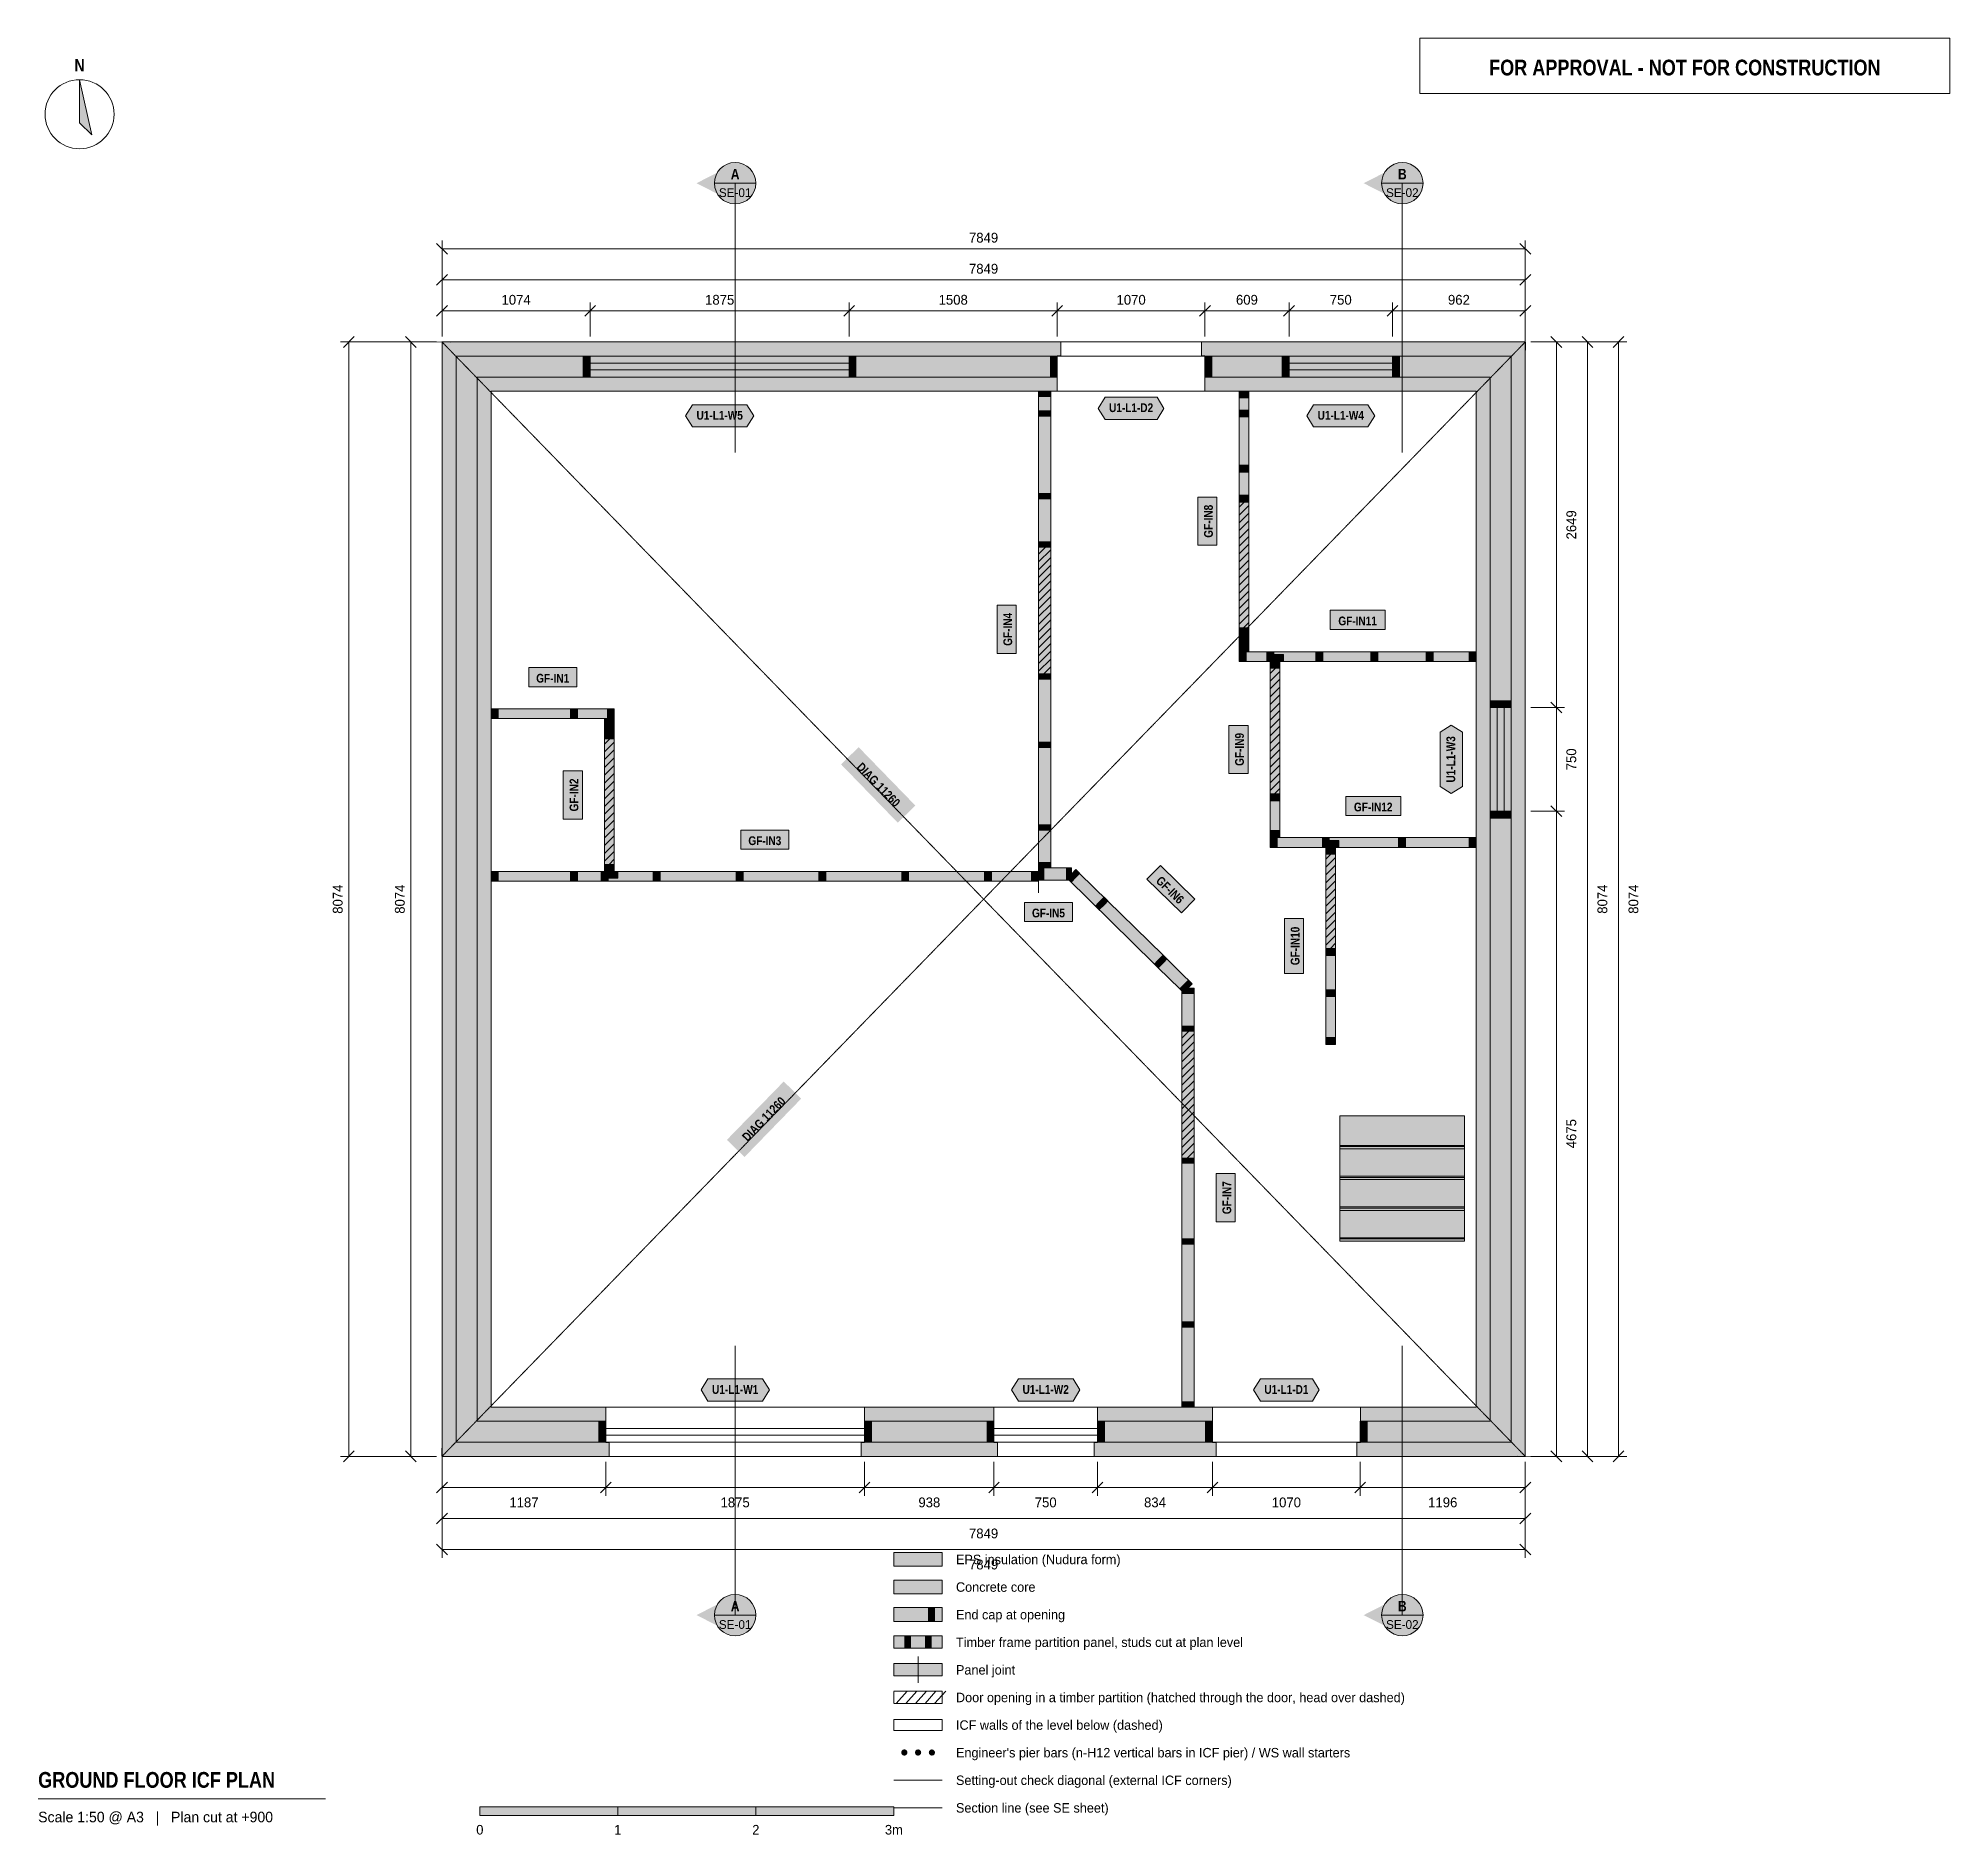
# Model space of a CAD drawing. Header units: millimetres. Extents: x -2926 to 10924, y -2741 to 10274.
import ezdxf
from ezdxf.enums import TextEntityAlignment as Align

# ---------------------------------------------------------------- set-up
doc = ezdxf.new("R2010")
doc.units = ezdxf.units.MM
doc.linetypes.add('DASHED', pattern=[1.524, 1.27, -0.254])
for name, color, linetype in [('FILL-C_9E1A1A', 7, 'Continuous'), ('FILL-C_B2B2B5', 7, 'Continuous'), ('FILL-EPS', 7, 'Continuous'), ('FILL-INK', 7, 'Continuous'), ('FILL-RED', 7, 'Continuous'), ('FILL-TEAL_DK', 7, 'Continuous'), ('FILL-TIMBER', 7, 'Continuous'), ('FILL-WHITE', 7, 'Continuous'), ('LINE-C_85297A', 7, 'Continuous'), ('LINE-C_85297A-DASH', 7, 'DASHED'), ('LINE-INK', 7, 'Continuous'), ('LINE-INK-DASH', 7, 'DASHED'), ('LINE-RED', 7, 'Continuous'), ('LINE-RED-DASH', 7, 'DASHED'), ('LINE-STEEL_GREY', 7, 'Continuous'), ('LINE-STEEL_GREY-DASH', 7, 'DASHED'), ('LINE-TEAL_DK', 7, 'Continuous'), ('LINE-TIMBER_DK', 7, 'Continuous'), ('TEXT-C_85297A', 7, 'Continuous'), ('TEXT-INK', 7, 'Continuous'), ('TEXT-RED', 7, 'Continuous'), ('TEXT-STEEL_GREY', 7, 'Continuous'), ('TEXT-TEAL_DK', 7, 'Continuous')]:
    doc.layers.add(name, color=color, linetype=linetype)
doc.styles.add('OpenSansCondensed-Bold', font='OpenSansCondensed-Bold.ttf')

msp = doc.modelspace()

# ---------------------------------------------------------------- texts
at = {"layer": 'TEXT-C_85297A', "style": 'OpenSansCondensed-Bold'}
for rotation, p in [(-45.8096, (3140, 4844)), (45.8096, (2355, 2422))]:
    msp.add_text('DIAG 11260', height=63.5, rotation=rotation, dxfattribs=at).set_placement(p, align=Align.CENTER)
at = {"layer": 'TEXT-INK', "style": 'OpenSansCondensed-Bold'}
for s, height, p in [('N', 88.9, (-2626, 10034)), ('GF-IN11', 63.5, (6634, 6021)), ('GF-IN1', 63.5, (802, 5606)), ('GF-IN12', 63.5, (6747, 4673)), ('GF-IN3', 63.5, (2339, 4429)), ('GF-IN5', 63.5, (4394, 3905))]:
    msp.add_text(s, height=height, dxfattribs=at).set_placement(p, align=Align.CENTER)
at = {"layer": 'TEXT-INK'}
for s, height, p in [('7849', 71.1, (3924, 8794)), ('7849', 71.1, (3924, 8569)), ('1074', 71.1, (537, 8344)), ('1875', 71.1, (2012, 8344)), ('1508', 71.1, (3704, 8344)), ('1070', 71.1, (4993, 8344)), ('609', 71.1, (5832, 8344)), ('750', 71.1, (6512, 8344)), ('962', 71.1, (7368, 8344)), ('1187', 71.1, (594, -369)), ('1875', 71.1, (2124, -369)), ('938', 71.1, (3531, -369)), ('750', 71.1, (4374, -369)), ('834', 71.1, (5166, -369)), ('1070', 71.1, (6118, -369)), ('1196', 71.1, (7251, -369)), ('7849', 71.1, (3924, -594)), ('7849', 71.1, (3924, -819)), ('0', 69.8, (274, -2740)), ('1', 69.8, (1274, -2740)), ('2', 69.8, (2274, -2740)), ('3m', 69.8, (3274, -2740))]:
    msp.add_text(s, height=height, dxfattribs=at).set_placement(p, align=Align.CENTER)
at = {"layer": 'TEXT-INK', "style": 'OpenSansCondensed-Bold'}
for s, rotation, p in [('GF-IN8', 90, (5585, 6775)), ('GF-IN4', 90, (4131, 5992)), ('GF-IN9', 90, (5810, 5122)), ('GF-IN2', 90, (988, 4792)), ('GF-IN6', -44.4678, (5253, 4081)), ('GF-IN10', 90, (6213, 3698)), ('GF-IN7', 90, (5718, 1874))]:
    msp.add_text(s, height=63.5, rotation=rotation, dxfattribs=at).set_placement(p, align=Align.CENTER)
at = {"layer": 'TEXT-INK'}
for s, p in [('2649', (8218, 6749)), ('750', (8218, 5050)), ('8074', (-720, 4037)), ('8074', (-270, 4037)), ('8074', (8443, 4037)), ('8074', (8668, 4037)), ('4675', (8218, 2338))]:
    msp.add_text(s, height=71.1, rotation=90, dxfattribs=at).set_placement(p, align=Align.CENTER)
for s, p in [('EPS insulation (Nudura form)', (3724, -781)), ('Concrete core', (3724, -981)), ('End cap at opening', (3724, -1181)), ('Timber frame partition panel, studs cut at plan level', (3724, -1381)), ('Panel joint', (3724, -1581)), ('Door opening in a timber partition (hatched through the door, head over dashed)', (3724, -1781)), ('ICF walls of the level below (dashed)', (3724, -1981)), ("Engineer's pier bars (n-H12 vertical bars in ICF pier) / WS wall starters", (3724, -2181)), ('Setting-out check diagonal (external ICF corners)', (3724, -2381)), ('Section line (see SE sheet)', (3724, -2581))]:
    msp.add_text(s, height=68.58, dxfattribs=at).set_placement(p)
at = {"layer": 'TEXT-INK', "style": 'OpenSansCondensed-Bold'}
msp.add_text('GROUND FLOOR ICF PLAN', height=114.3, dxfattribs=at).set_placement((-2926, -2401))
at = {"layer": 'TEXT-RED', "style": 'OpenSansCondensed-Bold'}
for s, height, p in [('FOR APPROVAL - NOT FOR CONSTRUCTION', 114.3, (9005, 10005)), ('A', 76.2, (2124, 9252)), ('B', 76.2, (6958, 9252)), ('A', 76.2, (2124, -1123)), ('B', 76.2, (6958, -1123))]:
    msp.add_text(s, height=height, dxfattribs=at).set_placement(p, align=Align.CENTER)
at = {"layer": 'TEXT-RED'}
for s, p in [('SE-01', (2124, 9124)), ('SE-02', (6958, 9124)), ('SE-01', (2124, -1250)), ('SE-02', (6958, -1250))]:
    msp.add_text(s, height=63.5, dxfattribs=at).set_placement(p, align=Align.CENTER)
at = {"layer": 'TEXT-STEEL_GREY'}
msp.add_text('Scale 1:50 @ A3   |   Plan cut at +900', height=76.2, dxfattribs=at).set_placement((-2926, -2651))
at = {"layer": 'TEXT-TEAL_DK', "style": 'OpenSansCondensed-Bold'}
for s, p in [('U1-L1-D2', (4993, 7566)), ('U1-L1-W5', (2012, 7511)), ('U1-L1-W4', (6512, 7511)), ('U1-L1-W1', (2124, 453)), ('U1-L1-W2', (4374, 453)), ('U1-L1-D1', (6118, 453))]:
    msp.add_text(s, height=63.5, dxfattribs=at).set_placement(p, align=Align.CENTER)
msp.add_text('U1-L1-W3', height=63.5, rotation=90, dxfattribs=at).set_placement((7341, 5050), align=Align.CENTER)

# ---------------------------------------------------------------- hatches: boundary and pattern name
at = {"layer": 'FILL-C_9E1A1A', "true_color": 0x9e1a1a}
h = msp.add_hatch(color=256, dxfattribs=at)
h.dxf.hatch_style = 1
h.paths.add_polyline_path([(3372, -2146), (3371, -2140), (3369, -2134), (3365, -2130), (3361, -2126), (3355, -2124), (3350, -2123), (3344, -2124), (3338, -2126), (3334, -2130), (3330, -2134), (3328, -2140), (3327, -2146), (3328, -2151), (3330, -2157), (3334, -2161), (3338, -2165), (3344, -2167), (3350, -2168), (3355, -2167), (3361, -2165), (3365, -2161), (3369, -2157), (3371, -2151)])
h = msp.add_hatch(color=256, dxfattribs=at)
h.dxf.hatch_style = 1
h.paths.add_polyline_path([(3472, -2146), (3471, -2140), (3469, -2134), (3465, -2130), (3461, -2126), (3455, -2124), (3450, -2123), (3444, -2124), (3438, -2126), (3434, -2130), (3430, -2134), (3428, -2140), (3427, -2146), (3428, -2151), (3430, -2157), (3434, -2161), (3438, -2165), (3444, -2167), (3450, -2168), (3455, -2167), (3461, -2165), (3465, -2161), (3469, -2157), (3471, -2151)])
h = msp.add_hatch(color=256, dxfattribs=at)
h.dxf.hatch_style = 1
h.paths.add_polyline_path([(3572, -2146), (3571, -2140), (3569, -2134), (3565, -2130), (3561, -2126), (3555, -2124), (3549, -2123), (3544, -2124), (3538, -2126), (3534, -2130), (3530, -2134), (3528, -2140), (3527, -2146), (3528, -2151), (3530, -2157), (3534, -2161), (3538, -2165), (3544, -2167), (3549, -2168), (3555, -2167), (3561, -2165), (3565, -2161), (3569, -2157), (3571, -2151)])
at = {"layer": 'FILL-C_B2B2B5', "true_color": 0xb2b2b5}
h = msp.add_hatch(color=256, dxfattribs=at)
h.dxf.hatch_style = 1
h.paths.add_polyline_path([(4458, 7820), (254, 7820), (254, 254), (1187, 254), (1187, 102), (102, 102), (102, 7972), (4458, 7972)])
h = msp.add_hatch(color=256, dxfattribs=at)
h.dxf.hatch_style = 1
h.paths.add_polyline_path([(5528, 7972), (7747, 7972), (7747, 102), (6654, 102), (6654, 254), (7595, 254), (7595, 7820), (5528, 7820)])
h = msp.add_hatch(color=256, dxfattribs=at)
h.dxf.hatch_style = 1
h.paths.add_polyline_path([(3062, 254), (3999, 254), (3999, 102), (3062, 102)])
h = msp.add_hatch(color=256, dxfattribs=at)
h.dxf.hatch_style = 1
h.paths.add_polyline_path([(5583, 102), (4750, 102), (4750, 254), (5583, 254)])
h = msp.add_hatch(color=256, dxfattribs=at)
h.dxf.hatch_style = 1
h.paths.add_polyline_path([(3274, -996), (3625, -996), (3625, -896), (3274, -896)])
at = {"layer": 'FILL-EPS', "true_color": 0xccffff}
h = msp.add_hatch(color=256, dxfattribs=at)
h.dxf.hatch_style = 1
h.paths.add_polyline_path([(0, 8074), (4483, 8074), (4483, 7973), (4458, 7973), (4458, 7972), (102, 7972), (102, 102), (1187, 102), (1187, 101), (1212, 101), (1212, 0), (0, 0)])
h = msp.add_hatch(color=256, dxfattribs=at)
h.dxf.hatch_style = 1
h.paths.add_polyline_path([(5528, 7973), (5503, 7973), (5503, 8074), (7849, 8074), (7849, 0), (6628, 0), (6628, 101), (6654, 101), (6654, 102), (7747, 102), (7747, 7972), (5528, 7972)])
h = msp.add_hatch(color=256, dxfattribs=at)
h.dxf.hatch_style = 1
h.paths.add_polyline_path([(4458, 7718), (356, 7718), (356, 356), (1187, 356), (1187, 254), (254, 254), (254, 7820), (4458, 7820)])
h = msp.add_hatch(color=256, dxfattribs=at)
h.dxf.hatch_style = 1
h.paths.add_polyline_path([(7493, 7718), (5528, 7718), (5528, 7820), (7595, 7820), (7595, 254), (6654, 254), (6654, 356), (7493, 356)])
h = msp.add_hatch(color=256, dxfattribs=at)
h.dxf.hatch_style = 1
h.paths.add_polyline_path([(3062, 356), (3999, 356), (3999, 254), (3062, 254)])
h = msp.add_hatch(color=256, dxfattribs=at)
h.dxf.hatch_style = 1
h.paths.add_polyline_path([(5583, 254), (4750, 254), (4750, 356), (5583, 356)])
h = msp.add_hatch(color=256, dxfattribs=at)
h.dxf.hatch_style = 1
h.paths.add_polyline_path([(4024, 101), (4024, 0), (3037, 0), (3037, 101), (3062, 101), (3062, 102), (3999, 102), (3999, 101)])
h = msp.add_hatch(color=256, dxfattribs=at)
h.dxf.hatch_style = 1
h.paths.add_polyline_path([(5583, 101), (5608, 101), (5608, 0), (4725, 0), (4725, 101), (4750, 101), (4750, 102), (5583, 102)])
h = msp.add_hatch(color=256, dxfattribs=at)
h.dxf.hatch_style = 1
h.paths.add_polyline_path([(3274, -796), (3625, -796), (3625, -696), (3274, -696)])
h = msp.add_hatch(color=256, dxfattribs=at)
h.dxf.hatch_style = 1
h.paths.add_polyline_path([(3274, -1196), (3625, -1196), (3625, -1096), (3274, -1096)])
at = {"layer": 'FILL-INK', "true_color": 0x14141a}
h = msp.add_hatch(color=256, dxfattribs=at)
h.dxf.hatch_style = 1
h.paths.add_polyline_path([(-2626, 9974), (-2538, 9574), (-2626, 9662)])
h = msp.add_hatch(color=256, dxfattribs=at)
h.dxf.hatch_style = 1
h.paths.add_polyline_path([(274, -2601), (1274, -2601), (1274, -2540), (274, -2540)])
h = msp.add_hatch(color=256, dxfattribs=at)
h.dxf.hatch_style = 1
h.paths.add_polyline_path([(2274, -2601), (3274, -2601), (3274, -2540), (2274, -2540)])
at = {"layer": 'FILL-RED', "true_color": 0xb81a1f}
h = msp.add_hatch(color=256, dxfattribs=at)
h.dxf.hatch_style = 1
h.paths.add_polyline_path([(1844, 9224), (2124, 9082), (2124, 9367)])
h = msp.add_hatch(color=256, dxfattribs=at)
h.dxf.hatch_style = 1
h.paths.add_polyline_path([(6678, 9224), (6958, 9082), (6958, 9367)])
h = msp.add_hatch(color=256, dxfattribs=at)
h.dxf.hatch_style = 1
h.paths.add_polyline_path([(1844, -1150), (2124, -1292), (2124, -1007)])
h = msp.add_hatch(color=256, dxfattribs=at)
h.dxf.hatch_style = 1
h.paths.add_polyline_path([(6678, -1150), (6958, -1292), (6958, -1007)])
at = {"layer": 'FILL-TEAL_DK', "true_color": 0x006b5c}
h = msp.add_hatch(color=256, dxfattribs=at)
h.dxf.hatch_style = 1
h.paths.add_polyline_path([(1024, 7972), (1074, 7972), (1074, 7820), (1024, 7820)])
h = msp.add_hatch(color=256, dxfattribs=at)
h.dxf.hatch_style = 1
h.paths.add_polyline_path([(2949, 7972), (2999, 7972), (2999, 7820), (2949, 7820)])
h = msp.add_hatch(color=256, dxfattribs=at)
h.dxf.hatch_style = 1
h.paths.add_polyline_path([(4408, 7972), (4458, 7972), (4458, 7820), (4408, 7820)])
h = msp.add_hatch(color=256, dxfattribs=at)
h.dxf.hatch_style = 1
h.paths.add_polyline_path([(5528, 7972), (5578, 7972), (5578, 7820), (5528, 7820)])
h = msp.add_hatch(color=256, dxfattribs=at)
h.dxf.hatch_style = 1
h.paths.add_polyline_path([(6087, 7972), (6137, 7972), (6137, 7820), (6087, 7820)])
h = msp.add_hatch(color=256, dxfattribs=at)
h.dxf.hatch_style = 1
h.paths.add_polyline_path([(6887, 7972), (6937, 7972), (6937, 7820), (6887, 7820)])
h = msp.add_hatch(color=256, dxfattribs=at)
h.dxf.hatch_style = 1
h.paths.add_polyline_path([(7595, 5475), (7747, 5475), (7747, 5425), (7595, 5425)])
h = msp.add_hatch(color=256, dxfattribs=at)
h.dxf.hatch_style = 1
h.paths.add_polyline_path([(7595, 4675), (7747, 4675), (7747, 4625), (7595, 4625)])
h = msp.add_hatch(color=256, dxfattribs=at)
h.dxf.hatch_style = 1
h.paths.add_polyline_path([(1137, 102), (1137, 102), (1137, 254), (1137, 254), (1137, 254), (1137, 254), (1187, 254), (1187, 254), (1187, 254), (1187, 254), (1187, 102), (1187, 102), (1187, 102), (1187, 102), (1137, 102), (1137, 102)])
h = msp.add_hatch(color=256, dxfattribs=at)
h.dxf.hatch_style = 1
h.paths.add_polyline_path([(3062, 254), (3112, 254), (3112, 102), (3062, 102)])
h = msp.add_hatch(color=256, dxfattribs=at)
h.dxf.hatch_style = 1
h.paths.add_polyline_path([(3949, 254), (3999, 254), (3999, 102), (3949, 102)])
h = msp.add_hatch(color=256, dxfattribs=at)
h.dxf.hatch_style = 1
h.paths.add_polyline_path([(4750, 254), (4800, 254), (4800, 102), (4750, 102)])
h = msp.add_hatch(color=256, dxfattribs=at)
h.dxf.hatch_style = 1
h.paths.add_polyline_path([(5533, 254), (5583, 254), (5583, 102), (5533, 102)])
h = msp.add_hatch(color=256, dxfattribs=at)
h.dxf.hatch_style = 1
h.paths.add_polyline_path([(6653, 254), (6703, 254), (6703, 102), (6653, 102)])
h = msp.add_hatch(color=256, dxfattribs=at)
h.dxf.hatch_style = 1
h.paths.add_polyline_path([(3524, -1196), (3569, -1196), (3569, -1096), (3524, -1096)])
at = {"layer": 'FILL-TIMBER', "true_color": 0xeddbb8}
h = msp.add_hatch(color=256, dxfattribs=at)
h.dxf.hatch_style = 1
h.paths.add_polyline_path([(4411, 7718), (4411, 7695), (4411, 7680), (4376, 7680), (4322, 7680), (4322, 7703), (4322, 7718), (4357, 7718)])
h = msp.add_hatch(color=256, dxfattribs=at)
h.dxf.hatch_style = 1
h.paths.add_polyline_path([(5845, 7718), (5845, 7687), (5845, 7668), (5819, 7668), (5776, 7668), (5776, 7699), (5776, 7718), (5802, 7718)])
h = msp.add_hatch(color=256, dxfattribs=at)
h.dxf.hatch_style = 1
h.paths.add_polyline_path([(4411, 7575), (4411, 7551), (4411, 7537), (4376, 7537), (4322, 7537), (4322, 7560), (4322, 7575), (4357, 7575)])
h = msp.add_hatch(color=256, dxfattribs=at)
h.dxf.hatch_style = 1
h.paths.add_polyline_path([(5845, 7581), (5845, 7550), (5845, 7531), (5819, 7531), (5776, 7531), (5776, 7561), (5776, 7581), (5802, 7581)])
h = msp.add_hatch(color=256, dxfattribs=at)
h.dxf.hatch_style = 1
h.paths.add_polyline_path([(5845, 7181), (5845, 7150), (5845, 7131), (5819, 7131), (5776, 7131), (5776, 7161), (5776, 7181), (5802, 7181)])
h = msp.add_hatch(color=256, dxfattribs=at)
h.dxf.hatch_style = 1
h.paths.add_polyline_path([(4411, 6975), (4411, 6951), (4411, 6937), (4376, 6937), (4322, 6937), (4322, 6960), (4322, 6975), (4357, 6975)])
h = msp.add_hatch(color=256, dxfattribs=at)
h.dxf.hatch_style = 1
h.paths.add_polyline_path([(5845, 6965), (5845, 6934), (5845, 6914), (5819, 6914), (5776, 6914), (5776, 6945), (5776, 6965), (5802, 6965)])
h = msp.add_hatch(color=256, dxfattribs=at)
h.dxf.hatch_style = 1
h.paths.add_polyline_path([(4411, 6625), (4411, 6602), (4411, 6588), (4376, 6588), (4322, 6588), (4322, 6611), (4322, 6625), (4357, 6625)])
h = msp.add_hatch(color=256, dxfattribs=at)
h.dxf.hatch_style = 1
h.paths.add_polyline_path([(5845, 6004), (5845, 5974), (5845, 5955), (5819, 5955), (5776, 5955), (5776, 5985), (5776, 6004), (5802, 6004)])
h = msp.add_hatch(color=256, dxfattribs=at)
h.dxf.hatch_style = 1
h.paths.add_polyline_path([(5845, 5882), (5845, 5852), (5845, 5832), (5819, 5832), (5776, 5832), (5776, 5863), (5776, 5882), (5802, 5882)])
h = msp.add_hatch(color=256, dxfattribs=at)
h.dxf.hatch_style = 1
h.paths.add_polyline_path([(5826, 5760), (5795, 5760), (5776, 5760), (5776, 5787), (5776, 5830), (5806, 5830), (5826, 5830), (5826, 5804)])
h = msp.add_hatch(color=256, dxfattribs=at)
h.dxf.hatch_style = 1
h.paths.add_polyline_path([(6026, 5760), (5995, 5760), (5976, 5760), (5976, 5787), (5976, 5830), (6006, 5830), (6026, 5830), (6026, 5804)])
h = msp.add_hatch(color=256, dxfattribs=at)
h.dxf.hatch_style = 1
h.paths.add_polyline_path([(6381, 5760), (6350, 5760), (6331, 5760), (6331, 5787), (6331, 5830), (6361, 5830), (6381, 5830), (6381, 5804)])
h = msp.add_hatch(color=256, dxfattribs=at)
h.dxf.hatch_style = 1
h.paths.add_polyline_path([(6781, 5760), (6750, 5760), (6731, 5760), (6731, 5787), (6731, 5830), (6761, 5830), (6781, 5830), (6781, 5804)])
h = msp.add_hatch(color=256, dxfattribs=at)
h.dxf.hatch_style = 1
h.paths.add_polyline_path([(7181, 5760), (7150, 5760), (7131, 5760), (7131, 5787), (7131, 5830), (7161, 5830), (7181, 5830), (7181, 5804)])
h = msp.add_hatch(color=256, dxfattribs=at)
h.dxf.hatch_style = 1
h.paths.add_polyline_path([(7493, 5760), (7462, 5760), (7443, 5760), (7443, 5787), (7443, 5830), (7474, 5830), (7493, 5830), (7493, 5804)])
h = msp.add_hatch(color=256, dxfattribs=at)
h.dxf.hatch_style = 1
h.paths.add_polyline_path([(6070, 5759), (6070, 5729), (6070, 5710), (6044, 5710), (6000, 5710), (6000, 5740), (6000, 5759), (6027, 5759)])
h = msp.add_hatch(color=256, dxfattribs=at)
h.dxf.hatch_style = 1
h.paths.add_polyline_path([(6096, 5760), (6052, 5760), (6026, 5760), (6026, 5780), (6026, 5810), (6069, 5810), (6096, 5810), (6096, 5791)])
h = msp.add_hatch(color=256, dxfattribs=at)
h.dxf.hatch_style = 1
h.paths.add_polyline_path([(4411, 5669), (4411, 5646), (4411, 5631), (4376, 5631), (4322, 5631), (4322, 5655), (4322, 5669), (4357, 5669)])
h = msp.add_hatch(color=256, dxfattribs=at)
h.dxf.hatch_style = 1
h.paths.add_polyline_path([(406, 5346), (375, 5346), (356, 5346), (356, 5372), (356, 5415), (387, 5415), (406, 5415), (406, 5389)])
h = msp.add_hatch(color=256, dxfattribs=at)
h.dxf.hatch_style = 1
h.paths.add_polyline_path([(981, 5346), (950, 5346), (931, 5346), (931, 5372), (931, 5415), (961, 5415), (981, 5415), (981, 5389)])
h = msp.add_hatch(color=256, dxfattribs=at)
h.dxf.hatch_style = 1
h.paths.add_polyline_path([(1248, 5346), (1218, 5346), (1199, 5346), (1199, 5372), (1199, 5415), (1229, 5415), (1248, 5415), (1248, 5389)])
h = msp.add_hatch(color=256, dxfattribs=at)
h.dxf.hatch_style = 1
h.paths.add_polyline_path([(1248, 5343), (1248, 5313), (1248, 5293), (1222, 5293), (1178, 5293), (1178, 5324), (1178, 5343), (1205, 5343)])
h = msp.add_hatch(color=256, dxfattribs=at)
h.dxf.hatch_style = 1
h.paths.add_polyline_path([(1248, 5249), (1248, 5218), (1248, 5198), (1222, 5198), (1178, 5198), (1178, 5229), (1178, 5249), (1205, 5249)])
h = msp.add_hatch(color=256, dxfattribs=at)
h.dxf.hatch_style = 1
h.paths.add_polyline_path([(4411, 5175), (4411, 5151), (4411, 5137), (4376, 5137), (4322, 5137), (4322, 5160), (4322, 5175), (4357, 5175)])
h = msp.add_hatch(color=256, dxfattribs=at)
h.dxf.hatch_style = 1
h.paths.add_polyline_path([(6070, 4800), (6070, 4770), (6070, 4750), (6044, 4750), (6000, 4750), (6000, 4781), (6000, 4800), (6027, 4800)])
h = msp.add_hatch(color=256, dxfattribs=at)
h.dxf.hatch_style = 1
h.paths.add_polyline_path([(4411, 4575), (4411, 4551), (4411, 4537), (4376, 4537), (4322, 4537), (4322, 4560), (4322, 4575), (4357, 4575)])
h = msp.add_hatch(color=256, dxfattribs=at)
h.dxf.hatch_style = 1
h.paths.add_polyline_path([(6070, 4534), (6070, 4504), (6070, 4484), (6044, 4484), (6000, 4484), (6000, 4515), (6000, 4534), (6027, 4534)])
h = msp.add_hatch(color=256, dxfattribs=at)
h.dxf.hatch_style = 1
h.paths.add_polyline_path([(6051, 4412), (6020, 4412), (6000, 4412), (6000, 4439), (6000, 4483), (6031, 4483), (6051, 4483), (6051, 4456)])
h = msp.add_hatch(color=256, dxfattribs=at)
h.dxf.hatch_style = 1
h.paths.add_polyline_path([(6429, 4412), (6398, 4412), (6379, 4412), (6379, 4439), (6379, 4483), (6410, 4483), (6429, 4483), (6429, 4456)])
h = msp.add_hatch(color=256, dxfattribs=at)
h.dxf.hatch_style = 1
h.paths.add_polyline_path([(6499, 4412), (6456, 4412), (6429, 4412), (6429, 4432), (6429, 4462), (6472, 4462), (6499, 4462), (6499, 4443)])
h = msp.add_hatch(color=256, dxfattribs=at)
h.dxf.hatch_style = 1
h.paths.add_polyline_path([(6981, 4412), (6950, 4412), (6931, 4412), (6931, 4439), (6931, 4483), (6961, 4483), (6981, 4483), (6981, 4456)])
h = msp.add_hatch(color=256, dxfattribs=at)
h.dxf.hatch_style = 1
h.paths.add_polyline_path([(7493, 4412), (7462, 4412), (7443, 4412), (7443, 4439), (7443, 4483), (7474, 4483), (7493, 4483), (7493, 4456)])
h = msp.add_hatch(color=256, dxfattribs=at)
h.dxf.hatch_style = 1
h.paths.add_polyline_path([(4411, 4303), (4411, 4280), (4411, 4265), (4376, 4265), (4322, 4265), (4322, 4289), (4322, 4303), (4357, 4303)])
h = msp.add_hatch(color=256, dxfattribs=at)
h.dxf.hatch_style = 1
h.paths.add_polyline_path([(6474, 4381), (6474, 4362), (6447, 4362), (6404, 4362), (6404, 4392), (6404, 4410), (6431, 4410), (6474, 4410)])
h = msp.add_hatch(color=256, dxfattribs=at)
h.dxf.hatch_style = 1
h.paths.add_polyline_path([(406, 4168), (375, 4168), (356, 4168), (356, 4195), (356, 4238), (387, 4238), (406, 4238), (406, 4212)])
h = msp.add_hatch(color=256, dxfattribs=at)
h.dxf.hatch_style = 1
h.paths.add_polyline_path([(981, 4168), (950, 4168), (931, 4168), (931, 4195), (931, 4238), (961, 4238), (981, 4238), (981, 4212)])
h = msp.add_hatch(color=256, dxfattribs=at)
h.dxf.hatch_style = 1
h.paths.add_polyline_path([(1204, 4168), (1173, 4168), (1154, 4168), (1154, 4195), (1154, 4238), (1184, 4238), (1204, 4238), (1204, 4212)])
h = msp.add_hatch(color=256, dxfattribs=at)
h.dxf.hatch_style = 1
h.paths.add_polyline_path([(1248, 4288), (1248, 4259), (1248, 4240), (1222, 4240), (1178, 4240), (1178, 4270), (1178, 4288), (1205, 4288)])
h = msp.add_hatch(color=256, dxfattribs=at)
h.dxf.hatch_style = 1
h.paths.add_polyline_path([(1274, 4188), (1230, 4188), (1204, 4188), (1204, 4208), (1204, 4238), (1247, 4238), (1274, 4238), (1274, 4219)])
h = msp.add_hatch(color=256, dxfattribs=at)
h.dxf.hatch_style = 1
h.paths.add_polyline_path([(1581, 4168), (1550, 4168), (1531, 4168), (1531, 4195), (1531, 4238), (1561, 4238), (1581, 4238), (1581, 4212)])
h = msp.add_hatch(color=256, dxfattribs=at)
h.dxf.hatch_style = 1
h.paths.add_polyline_path([(2181, 4168), (2150, 4168), (2131, 4168), (2131, 4195), (2131, 4238), (2161, 4238), (2181, 4238), (2181, 4212)])
h = msp.add_hatch(color=256, dxfattribs=at)
h.dxf.hatch_style = 1
h.paths.add_polyline_path([(2781, 4168), (2750, 4168), (2731, 4168), (2731, 4195), (2731, 4238), (2761, 4238), (2781, 4238), (2781, 4212)])
h = msp.add_hatch(color=256, dxfattribs=at)
h.dxf.hatch_style = 1
h.paths.add_polyline_path([(3381, 4168), (3350, 4168), (3331, 4168), (3331, 4195), (3331, 4238), (3361, 4238), (3381, 4238), (3381, 4212)])
h = msp.add_hatch(color=256, dxfattribs=at)
h.dxf.hatch_style = 1
h.paths.add_polyline_path([(3981, 4168), (3950, 4168), (3931, 4168), (3931, 4195), (3931, 4238), (3961, 4238), (3981, 4238), (3981, 4212)])
h = msp.add_hatch(color=256, dxfattribs=at)
h.dxf.hatch_style = 1
h.paths.add_polyline_path([(4322, 4168), (4291, 4168), (4272, 4168), (4272, 4195), (4272, 4238), (4303, 4238), (4322, 4238), (4322, 4212)])
h = msp.add_hatch(color=256, dxfattribs=at)
h.dxf.hatch_style = 1
h.paths.add_polyline_path([(4360, 4174), (4337, 4174), (4322, 4174), (4322, 4209), (4322, 4264), (4345, 4264), (4360, 4264), (4360, 4229)])
h = msp.add_hatch(color=256, dxfattribs=at)
h.dxf.hatch_style = 1
h.paths.add_polyline_path([(4562, 4174), (4539, 4174), (4524, 4174), (4524, 4209), (4524, 4264), (4547, 4264), (4562, 4264), (4562, 4229)])
h = msp.add_hatch(color=256, dxfattribs=at)
h.dxf.hatch_style = 1
h.paths.add_polyline_path([(4558, 4161), (4542, 4177), (4531, 4187), (4555, 4212), (4593, 4251), (4610, 4235), (4620, 4224), (4596, 4199)])
h = msp.add_hatch(color=256, dxfattribs=at)
h.dxf.hatch_style = 1
h.paths.add_polyline_path([(4762, 3961), (4745, 3977), (4735, 3987), (4759, 4012), (4797, 4051), (4814, 4035), (4824, 4024), (4800, 3999)])
h = msp.add_hatch(color=256, dxfattribs=at)
h.dxf.hatch_style = 1
h.paths.add_polyline_path([(5190, 3540), (5173, 3557), (5163, 3567), (5187, 3592), (5225, 3631), (5242, 3614), (5252, 3604), (5228, 3579)])
h = msp.add_hatch(color=256, dxfattribs=at)
h.dxf.hatch_style = 1
h.paths.add_polyline_path([(6474, 3656), (6474, 3630), (6437, 3630), (6404, 3630), (6404, 3654), (6404, 3680), (6440, 3680), (6474, 3680)])
h = msp.add_hatch(color=256, dxfattribs=at)
h.dxf.hatch_style = 1
h.paths.add_polyline_path([(5373, 3360), (5357, 3377), (5346, 3387), (5371, 3412), (5409, 3451), (5425, 3434), (5436, 3424), (5411, 3399)])
h = msp.add_hatch(color=256, dxfattribs=at)
h.dxf.hatch_style = 1
h.paths.add_polyline_path([(5449, 3392), (5449, 3369), (5449, 3354), (5414, 3354), (5360, 3354), (5360, 3377), (5360, 3392), (5395, 3392)])
h = msp.add_hatch(color=256, dxfattribs=at)
h.dxf.hatch_style = 1
h.paths.add_polyline_path([(6474, 3361), (6474, 3331), (6430, 3331), (6404, 3331), (6404, 3349), (6404, 3381), (6447, 3381), (6474, 3381)])
h = msp.add_hatch(color=256, dxfattribs=at)
h.dxf.hatch_style = 1
h.paths.add_polyline_path([(5449, 3118), (5449, 3094), (5449, 3080), (5414, 3080), (5360, 3080), (5360, 3103), (5360, 3118), (5395, 3118)])
h = msp.add_hatch(color=256, dxfattribs=at)
h.dxf.hatch_style = 1
h.paths.add_polyline_path([(6474, 3025), (6474, 2985), (6416, 2985), (6404, 2985), (6404, 2994), (6404, 3035), (6459, 3035), (6474, 3035)])
h = msp.add_hatch(color=256, dxfattribs=at)
h.dxf.hatch_style = 1
h.paths.add_polyline_path([(5449, 2161), (5449, 2138), (5449, 2124), (5414, 2124), (5360, 2124), (5360, 2147), (5360, 2161), (5395, 2161)])
h = msp.add_hatch(color=256, dxfattribs=at)
h.dxf.hatch_style = 1
h.paths.add_polyline_path([(5449, 1575), (5449, 1551), (5449, 1537), (5414, 1537), (5360, 1537), (5360, 1560), (5360, 1575), (5395, 1575)])
h = msp.add_hatch(color=256, dxfattribs=at)
h.dxf.hatch_style = 1
h.paths.add_polyline_path([(5449, 975), (5449, 951), (5449, 937), (5414, 937), (5360, 937), (5360, 960), (5360, 975), (5395, 975)])
h = msp.add_hatch(color=256, dxfattribs=at)
h.dxf.hatch_style = 1
h.paths.add_polyline_path([(5449, 394), (5449, 371), (5449, 356), (5414, 356), (5360, 356), (5360, 379), (5360, 394), (5395, 394)])
h = msp.add_hatch(color=256, dxfattribs=at)
h.dxf.hatch_style = 1
h.paths.add_polyline_path([(3354, -1390), (3395, -1390), (3395, -1300), (3354, -1300)])
h = msp.add_hatch(color=256, dxfattribs=at)
h.dxf.hatch_style = 1
h.paths.add_polyline_path([(3504, -1390), (3545, -1390), (3545, -1300), (3504, -1300)])
at = {"layer": 'FILL-WHITE', "true_color": 0xffffff}
h = msp.add_hatch(color=256, dxfattribs=at)
h.dxf.hatch_style = 1
h.paths.add_polyline_path([(2274, 9224), (2269, 9263), (2254, 9299), (2230, 9330), (2199, 9354), (2163, 9369), (2124, 9374), (2085, 9369), (2049, 9354), (2018, 9330), (1994, 9299), (1979, 9263), (1974, 9224), (1979, 9185), (1994, 9149), (2018, 9118), (2049, 9094), (2085, 9079), (2124, 9074), (2163, 9079), (2199, 9094), (2230, 9118), (2254, 9149), (2269, 9185)])
h = msp.add_hatch(color=256, dxfattribs=at)
h.dxf.hatch_style = 1
h.paths.add_polyline_path([(7108, 9224), (7103, 9263), (7088, 9299), (7064, 9330), (7033, 9354), (6997, 9369), (6958, 9374), (6919, 9369), (6883, 9354), (6852, 9330), (6828, 9299), (6813, 9263), (6808, 9224), (6813, 9185), (6828, 9149), (6852, 9118), (6883, 9094), (6919, 9079), (6958, 9074), (6997, 9079), (7033, 9094), (7064, 9118), (7088, 9149), (7103, 9185)])
h = msp.add_hatch(color=256, dxfattribs=at)
h.dxf.hatch_style = 1
h.paths.add_polyline_path([(1765, 7538), (1815, 7618), (2209, 7618), (2259, 7538), (2209, 7458), (1815, 7458)])
at = {"layer": 'FILL-WHITE', "true_color": 0xfaf5e8}
h = msp.add_hatch(color=256, dxfattribs=at)
h.dxf.hatch_style = 1
h.paths.add_polyline_path([(4411, 6588), (4376, 6588), (4322, 6588), (4322, 6588), (4322, 6611), (4322, 6625), (4322, 6937), (4322, 6960), (4322, 6975), (4322, 7537), (4322, 7560), (4322, 7575), (4322, 7680), (4322, 7703), (4322, 7718), (4322, 7718), (4357, 7718), (4411, 7718), (4411, 7718), (4411, 7695), (4411, 7680), (4411, 7575), (4411, 7551), (4411, 7537), (4411, 6975), (4411, 6951), (4411, 6937), (4411, 6625), (4411, 6602), (4411, 6588)])
at = {"layer": 'FILL-WHITE', "true_color": 0xffffff}
h = msp.add_hatch(color=256, dxfattribs=at)
h.dxf.hatch_style = 1
h.paths.add_polyline_path([(4755, 7593), (4805, 7673), (5181, 7673), (5231, 7593), (5181, 7513), (4805, 7513)])
at = {"layer": 'FILL-WHITE', "true_color": 0xfaf5e8}
h = msp.add_hatch(color=256, dxfattribs=at)
h.dxf.hatch_style = 1
h.paths.add_polyline_path([(5819, 6914), (5776, 6914), (5776, 6945), (5776, 6965), (5776, 7131), (5776, 7161), (5776, 7181), (5776, 7531), (5776, 7561), (5776, 7581), (5776, 7668), (5776, 7699), (5776, 7718), (5802, 7718), (5845, 7718), (5845, 7687), (5845, 7668), (5845, 7581), (5845, 7550), (5845, 7531), (5845, 7181), (5845, 7150), (5845, 7131), (5845, 6965), (5845, 6934), (5845, 6914)])
at = {"layer": 'FILL-WHITE', "true_color": 0xffffff}
h = msp.add_hatch(color=256, dxfattribs=at)
h.dxf.hatch_style = 1
h.paths.add_polyline_path([(6265, 7538), (6315, 7618), (6709, 7618), (6759, 7538), (6709, 7458), (6315, 7458)])
h = msp.add_hatch(color=256, dxfattribs=at)
h.dxf.hatch_style = 1
h.paths.add_polyline_path([(5615, 6601), (5615, 6950), (5476, 6950), (5476, 6601)])
h = msp.add_hatch(color=256, dxfattribs=at)
h.dxf.hatch_style = 1
h.paths.add_polyline_path([(5776, 6004), (5776, 6914), (5845, 6914), (5845, 6004)])
h = msp.add_hatch(color=256, dxfattribs=at)
h.dxf.hatch_style = 1
h.paths.add_polyline_path([(4322, 5669), (4322, 6588), (4411, 6588), (4411, 5669)])
h = msp.add_hatch(color=256, dxfattribs=at)
h.dxf.hatch_style = 1
h.paths.add_polyline_path([(4161, 5817), (4161, 6166), (4023, 6166), (4023, 5817)])
h = msp.add_hatch(color=256, dxfattribs=at)
h.dxf.hatch_style = 1
h.paths.add_polyline_path([(6435, 5991), (6833, 5991), (6833, 6130), (6435, 6130)])
at = {"layer": 'FILL-WHITE', "true_color": 0xfaf5e8}
h = msp.add_hatch(color=256, dxfattribs=at)
h.dxf.hatch_style = 1
h.paths.add_polyline_path([(5819, 5832), (5776, 5832), (5776, 5863), (5776, 5882), (5776, 5955), (5776, 5985), (5776, 6004), (5802, 6004), (5845, 6004), (5845, 5974), (5845, 5955), (5845, 5882), (5845, 5852), (5845, 5832)])
h = msp.add_hatch(color=256, dxfattribs=at)
h.dxf.hatch_style = 1
h.paths.add_polyline_path([(5995, 5760), (5976, 5760), (5826, 5760), (5795, 5760), (5776, 5760), (5776, 5787), (5776, 5830), (5806, 5830), (5826, 5830), (5976, 5830), (6006, 5830), (6026, 5830), (6331, 5830), (6361, 5830), (6381, 5830), (6731, 5830), (6761, 5830), (6781, 5830), (7131, 5830), (7161, 5830), (7181, 5830), (7443, 5830), (7474, 5830), (7493, 5830), (7493, 5804), (7493, 5760), (7462, 5760), (7443, 5760), (7181, 5760), (7150, 5760), (7131, 5760), (6781, 5760), (6750, 5760), (6731, 5760), (6381, 5760), (6350, 5760), (6331, 5760), (6096, 5760), (6052, 5760), (6026, 5760)])
at = {"layer": 'FILL-WHITE', "true_color": 0xffffff}
h = msp.add_hatch(color=256, dxfattribs=at)
h.dxf.hatch_style = 1
h.paths.add_polyline_path([(628, 5576), (977, 5576), (977, 5715), (628, 5715)])
at = {"layer": 'FILL-WHITE', "true_color": 0xfaf5e8}
h = msp.add_hatch(color=256, dxfattribs=at)
h.dxf.hatch_style = 1
h.paths.add_polyline_path([(6000, 5740), (6000, 5759), (6000, 5759), (6000, 5759), (6027, 5759), (6070, 5759), (6070, 5759), (6070, 5759), (6070, 5729), (6070, 5710), (6070, 5710), (6070, 5710), (6044, 5710), (6000, 5710), (6000, 5710), (6000, 5710)])
at = {"layer": 'FILL-WHITE', "true_color": 0xffffff}
h = msp.add_hatch(color=256, dxfattribs=at)
h.dxf.hatch_style = 1
h.paths.add_polyline_path([(6000, 4800), (6000, 5710), (6070, 5710), (6070, 4800)])
at = {"layer": 'FILL-WHITE', "true_color": 0xfaf5e8}
h = msp.add_hatch(color=256, dxfattribs=at)
h.dxf.hatch_style = 1
h.paths.add_polyline_path([(4411, 4265), (4376, 4265), (4322, 4265), (4322, 4265), (4322, 4289), (4322, 4303), (4322, 4537), (4322, 4560), (4322, 4575), (4322, 5137), (4322, 5160), (4322, 5175), (4322, 5631), (4322, 5655), (4322, 5669), (4322, 5669), (4357, 5669), (4411, 5669), (4411, 5669), (4411, 5646), (4411, 5631), (4411, 5175), (4411, 5151), (4411, 5137), (4411, 4575), (4411, 4551), (4411, 4537), (4411, 4303), (4411, 4280), (4411, 4265)])
h = msp.add_hatch(color=256, dxfattribs=at)
h.dxf.hatch_style = 1
h.paths.add_polyline_path([(356, 5346), (356, 5346), (356, 5346), (356, 5346), (356, 5372), (356, 5415), (356, 5415), (356, 5415), (356, 5415), (387, 5415), (406, 5415), (931, 5415), (961, 5415), (981, 5415), (1199, 5415), (1229, 5415), (1248, 5415), (1248, 5415), (1248, 5415), (1248, 5415), (1248, 5389), (1248, 5346), (1248, 5346), (1248, 5346), (1248, 5346), (1218, 5346), (1199, 5346), (981, 5346), (950, 5346), (931, 5346), (406, 5346), (375, 5346)])
h = msp.add_hatch(color=256, dxfattribs=at)
h.dxf.hatch_style = 1
h.paths.add_polyline_path([(1248, 5198), (1248, 5198), (1248, 5198), (1248, 5198), (1248, 5198), (1222, 5198), (1178, 5198), (1178, 5198), (1178, 5198), (1178, 5198), (1178, 5198), (1178, 5229), (1178, 5249), (1178, 5293), (1178, 5324), (1178, 5343), (1178, 5343), (1178, 5343), (1178, 5343), (1178, 5343), (1205, 5343), (1248, 5343), (1248, 5343), (1248, 5343), (1248, 5343), (1248, 5343), (1248, 5313), (1248, 5293), (1248, 5249), (1248, 5218)])
at = {"layer": 'FILL-WHITE', "true_color": 0xffffff}
h = msp.add_hatch(color=256, dxfattribs=at)
h.dxf.hatch_style = 1
h.paths.add_polyline_path([(5840, 4947), (5840, 5296), (5701, 5296), (5701, 4947)])
h = msp.add_hatch(color=256, dxfattribs=at)
h.dxf.hatch_style = 1
h.paths.add_polyline_path([(7313, 4803), (7233, 4853), (7233, 5247), (7313, 5297), (7393, 5247), (7393, 4853)])
h = msp.add_hatch(color=256, dxfattribs=at)
h.dxf.hatch_style = 1
h.paths.add_polyline_path([(1178, 4288), (1178, 5198), (1248, 5198), (1248, 4288)])
h = msp.add_hatch(color=256, dxfattribs=at)
h.dxf.hatch_style = 1
h.paths.add_polyline_path([(2891, 5014), (3302, 4591), (3430, 4715), (3019, 5138)])
h = msp.add_hatch(color=256, dxfattribs=at)
h.dxf.hatch_style = 1
h.paths.add_polyline_path([(1018, 4617), (1018, 4967), (879, 4967), (879, 4617)])
at = {"layer": 'FILL-WHITE', "true_color": 0xfaf5e8}
h = msp.add_hatch(color=256, dxfattribs=at)
h.dxf.hatch_style = 1
h.paths.add_polyline_path([(6070, 4484), (6070, 4484), (6070, 4484), (6044, 4484), (6000, 4484), (6000, 4484), (6000, 4484), (6000, 4515), (6000, 4534), (6000, 4750), (6000, 4781), (6000, 4800), (6000, 4800), (6000, 4800), (6027, 4800), (6070, 4800), (6070, 4800), (6070, 4800), (6070, 4770), (6070, 4750), (6070, 4534), (6070, 4504)])
at = {"layer": 'FILL-WHITE', "true_color": 0xffffff}
h = msp.add_hatch(color=256, dxfattribs=at)
h.dxf.hatch_style = 1
h.paths.add_polyline_path([(6548, 4643), (6946, 4643), (6946, 4782), (6548, 4782)])
h = msp.add_hatch(color=256, dxfattribs=at)
h.dxf.hatch_style = 1
h.paths.add_polyline_path([(2164, 4399), (2514, 4399), (2514, 4538), (2164, 4538)])
at = {"layer": 'FILL-WHITE', "true_color": 0xfaf5e8}
h = msp.add_hatch(color=256, dxfattribs=at)
h.dxf.hatch_style = 1
h.paths.add_polyline_path([(6429, 4412), (6398, 4412), (6379, 4412), (6051, 4412), (6020, 4412), (6000, 4412), (6000, 4412), (6000, 4412), (6000, 4439), (6000, 4483), (6000, 4483), (6000, 4483), (6031, 4483), (6051, 4483), (6379, 4483), (6410, 4483), (6429, 4483), (6931, 4483), (6961, 4483), (6981, 4483), (7443, 4483), (7474, 4483), (7493, 4483), (7493, 4483), (7493, 4483), (7493, 4456), (7493, 4412), (7493, 4412), (7493, 4412), (7462, 4412), (7443, 4412), (6981, 4412), (6950, 4412), (6931, 4412), (6499, 4412), (6456, 4412)])
h = msp.add_hatch(color=256, dxfattribs=at)
h.dxf.hatch_style = 1
h.paths.add_polyline_path([(6404, 4392), (6404, 4410), (6404, 4410), (6404, 4410), (6431, 4410), (6474, 4410), (6474, 4410), (6474, 4410), (6474, 4381), (6474, 4362), (6474, 4362), (6474, 4362), (6447, 4362), (6404, 4362), (6404, 4362), (6404, 4362)])
at = {"layer": 'FILL-WHITE', "true_color": 0xffffff}
h = msp.add_hatch(color=256, dxfattribs=at)
h.dxf.hatch_style = 1
h.paths.add_polyline_path([(6404, 3680), (6404, 4362), (6474, 4362), (6474, 3680)])
at = {"layer": 'FILL-WHITE', "true_color": 0xfaf5e8}
h = msp.add_hatch(color=256, dxfattribs=at)
h.dxf.hatch_style = 1
h.paths.add_polyline_path([(356, 4195), (356, 4238), (356, 4238), (387, 4238), (406, 4238), (931, 4238), (961, 4238), (981, 4238), (1154, 4238), (1184, 4238), (1204, 4238), (1247, 4238), (1274, 4238), (1531, 4238), (1561, 4238), (1581, 4238), (2131, 4238), (2161, 4238), (2181, 4238), (2731, 4238), (2761, 4238), (2781, 4238), (3331, 4238), (3361, 4238), (3381, 4238), (3931, 4238), (3961, 4238), (3981, 4238), (4272, 4238), (4303, 4238), (4322, 4238), (4322, 4238), (4322, 4212), (4322, 4168), (4322, 4168), (4291, 4168), (4272, 4168), (3981, 4168), (3950, 4168), (3931, 4168), (3381, 4168), (3350, 4168), (3331, 4168), (2781, 4168), (2750, 4168), (2731, 4168), (2181, 4168), (2150, 4168), (2131, 4168), (1581, 4168), (1550, 4168), (1531, 4168), (1204, 4168), (1173, 4168), (1154, 4168), (981, 4168), (950, 4168), (931, 4168), (406, 4168), (375, 4168), (356, 4168), (356, 4168)])
h = msp.add_hatch(color=256, dxfattribs=at)
h.dxf.hatch_style = 1
h.paths.add_polyline_path([(1178, 4270), (1178, 4288), (1178, 4288), (1178, 4288), (1205, 4288), (1248, 4288), (1248, 4288), (1248, 4288), (1248, 4259), (1248, 4240), (1248, 4240), (1248, 4240), (1222, 4240), (1178, 4240), (1178, 4240), (1178, 4240)])
h = msp.add_hatch(color=256, dxfattribs=at)
h.dxf.hatch_style = 1
h.paths.add_polyline_path([(4337, 4174), (4322, 4174), (4322, 4209), (4322, 4264), (4345, 4264), (4360, 4264), (4524, 4264), (4547, 4264), (4562, 4264), (4562, 4229), (4562, 4174), (4539, 4174), (4524, 4174), (4360, 4174)])
h = msp.add_hatch(color=256, dxfattribs=at)
h.dxf.hatch_style = 1
h.paths.add_polyline_path([(5346, 3387), (5346, 3387), (5190, 3540), (5190, 3540), (5173, 3557), (5163, 3567), (5163, 3567), (4531, 4187), (4531, 4187), (4593, 4251), (4593, 4251), (4593, 4251), (4618, 4226), (4620, 4224), (4620, 4224), (5225, 3631), (5225, 3631), (5239, 3617), (5243, 3613), (5252, 3604), (5252, 3604), (5354, 3504), (5436, 3424), (5436, 3424), (5436, 3424), (5436, 3424), (5373, 3360), (5373, 3360), (5373, 3360), (5373, 3360), (5373, 3360), (5348, 3385)])
at = {"layer": 'FILL-WHITE', "true_color": 0xffffff}
h = msp.add_hatch(color=256, dxfattribs=at)
h.dxf.hatch_style = 1
h.paths.add_polyline_path([(5108, 4182), (5357, 3937), (5454, 4036), (5205, 4280)])
h = msp.add_hatch(color=256, dxfattribs=at)
h.dxf.hatch_style = 1
h.paths.add_polyline_path([(4220, 3875), (4569, 3875), (4569, 4014), (4220, 4014)])
h = msp.add_hatch(color=256, dxfattribs=at)
h.dxf.hatch_style = 1
h.paths.add_polyline_path([(6243, 3499), (6243, 3897), (6105, 3897), (6105, 3499)])
at = {"layer": 'FILL-WHITE', "true_color": 0xfaf5e8}
h = msp.add_hatch(color=256, dxfattribs=at)
h.dxf.hatch_style = 1
h.paths.add_polyline_path([(6416, 2985), (6404, 2985), (6404, 2994), (6404, 3035), (6404, 3331), (6404, 3349), (6404, 3381), (6404, 3630), (6404, 3654), (6404, 3680), (6440, 3680), (6474, 3680), (6474, 3656), (6474, 3630), (6474, 3381), (6474, 3361), (6474, 3331), (6474, 3035), (6474, 3025), (6474, 2985)])
h = msp.add_hatch(color=256, dxfattribs=at)
h.dxf.hatch_style = 1
h.paths.add_polyline_path([(5414, 3080), (5360, 3080), (5360, 3103), (5360, 3118), (5360, 3354), (5360, 3377), (5360, 3392), (5395, 3392), (5449, 3392), (5449, 3369), (5449, 3354), (5449, 3118), (5449, 3094), (5449, 3080)])
at = {"layer": 'FILL-WHITE', "true_color": 0xffffff}
h = msp.add_hatch(color=256, dxfattribs=at)
h.dxf.hatch_style = 1
h.paths.add_polyline_path([(5360, 2161), (5360, 3080), (5449, 3080), (5449, 2161)])
h = msp.add_hatch(color=256, dxfattribs=at)
h.dxf.hatch_style = 1
h.paths.add_polyline_path([(2192, 2169), (2603, 2592), (2476, 2716), (2064, 2293)])
h = msp.add_hatch(color=256, dxfattribs=at)
h.dxf.hatch_style = 1
h.paths.add_polyline_path([(6506, 2467), (6506, 2467), (6506, 2467), (7409, 2467), (7409, 2228), (7409, 2228), (7409, 2228), (6506, 2228)])
h = msp.add_hatch(color=256, dxfattribs=at)
h.dxf.hatch_style = 1
h.paths.add_polyline_path([(6506, 2253), (6506, 2253), (6506, 2253), (7409, 2253), (7409, 2244), (7409, 2244), (7409, 2244), (7409, 2244), (6506, 2244), (6506, 2253)])
h = msp.add_hatch(color=256, dxfattribs=at)
h.dxf.hatch_style = 1
h.paths.add_polyline_path([(6506, 2244), (6506, 2244), (6506, 2244), (7409, 2244), (7409, 2005), (6506, 2005)])
at = {"layer": 'FILL-WHITE', "true_color": 0xfaf5e8}
h = msp.add_hatch(color=256, dxfattribs=at)
h.dxf.hatch_style = 1
h.paths.add_polyline_path([(5449, 356), (5414, 356), (5360, 356), (5360, 356), (5360, 379), (5360, 394), (5360, 937), (5360, 960), (5360, 975), (5360, 1537), (5360, 1560), (5360, 1575), (5360, 2124), (5360, 2147), (5360, 2161), (5360, 2161), (5395, 2161), (5449, 2161), (5449, 2161), (5449, 2138), (5449, 2124), (5449, 1575), (5449, 1551), (5449, 1537), (5449, 975), (5449, 951), (5449, 937), (5449, 394), (5449, 371), (5449, 356)])
at = {"layer": 'FILL-WHITE', "true_color": 0xffffff}
h = msp.add_hatch(color=256, dxfattribs=at)
h.dxf.hatch_style = 1
h.paths.add_polyline_path([(5748, 1700), (5748, 2049), (5610, 2049), (5610, 1700)])
h = msp.add_hatch(color=256, dxfattribs=at)
h.dxf.hatch_style = 1
h.paths.add_polyline_path([(6506, 2030), (7409, 2030), (7409, 2021), (6506, 2021)])
h = msp.add_hatch(color=256, dxfattribs=at)
h.dxf.hatch_style = 1
h.paths.add_polyline_path([(6506, 2021), (7409, 2021), (7409, 1782), (6506, 1782)])
h = msp.add_hatch(color=256, dxfattribs=at)
h.dxf.hatch_style = 1
h.paths.add_polyline_path([(6506, 1807), (7409, 1807), (7409, 1798), (6506, 1798)])
h = msp.add_hatch(color=256, dxfattribs=at)
h.dxf.hatch_style = 1
h.paths.add_polyline_path([(6506, 1798), (7409, 1798), (7409, 1559), (6506, 1559)])
h = msp.add_hatch(color=256, dxfattribs=at)
h.dxf.hatch_style = 1
h.paths.add_polyline_path([(6506, 1584), (7409, 1584), (7409, 1575), (6506, 1575)])
h = msp.add_hatch(color=256, dxfattribs=at)
h.dxf.hatch_style = 1
h.paths.add_polyline_path([(1877, 481), (1927, 561), (2322, 561), (2372, 481), (2322, 401), (1927, 401)])
h = msp.add_hatch(color=256, dxfattribs=at)
h.dxf.hatch_style = 1
h.paths.add_polyline_path([(4127, 481), (4177, 561), (4572, 561), (4622, 481), (4572, 401), (4177, 401)])
h = msp.add_hatch(color=256, dxfattribs=at)
h.dxf.hatch_style = 1
h.paths.add_polyline_path([(5880, 481), (5930, 561), (6306, 561), (6356, 481), (6306, 401), (5930, 401)])
h = msp.add_hatch(color=256, dxfattribs=at)
h.dxf.hatch_style = 1
h.paths.add_polyline_path([(2274, -1150), (2269, -1111), (2254, -1075), (2230, -1044), (2199, -1020), (2163, -1005), (2124, -1000), (2085, -1005), (2049, -1020), (2018, -1044), (1994, -1075), (1979, -1111), (1974, -1150), (1979, -1189), (1994, -1225), (2018, -1256), (2049, -1280), (2085, -1295), (2124, -1300), (2163, -1295), (2199, -1280), (2230, -1256), (2254, -1225), (2269, -1189)])
h = msp.add_hatch(color=256, dxfattribs=at)
h.dxf.hatch_style = 1
h.paths.add_polyline_path([(7108, -1150), (7103, -1111), (7088, -1075), (7064, -1044), (7033, -1020), (6997, -1005), (6958, -1000), (6919, -1005), (6883, -1020), (6852, -1044), (6828, -1075), (6813, -1111), (6808, -1150), (6813, -1189), (6828, -1225), (6852, -1256), (6883, -1280), (6919, -1295), (6958, -1300), (6997, -1295), (7033, -1280), (7064, -1256), (7088, -1225), (7103, -1189)])
at = {"layer": 'FILL-WHITE', "true_color": 0xfaf5e8}
h = msp.add_hatch(color=256, dxfattribs=at)
h.dxf.hatch_style = 1
h.paths.add_polyline_path([(3274, -1390), (3625, -1390), (3625, -1300), (3274, -1300)])
h = msp.add_hatch(color=256, dxfattribs=at)
h.dxf.hatch_style = 1
h.paths.add_polyline_path([(3274, -1590), (3625, -1590), (3625, -1500), (3274, -1500)])
at = {"layer": 'FILL-WHITE', "true_color": 0xffffff}
h = msp.add_hatch(color=256, dxfattribs=at)
h.dxf.hatch_style = 1
h.paths.add_polyline_path([(1274, -2601), (2274, -2601), (2274, -2540), (1274, -2540)])

# ---------------------------------------------------------------- linework, layer by layer
at = {"layer": 'LINE-C_85297A', "lineweight": 5}
for p, q in [((-60, 8075), (60, 8073)), ((7850, 8014), (7848, 8134)), ((1, -60), (-1, 60)), ((7789, 1), (7909, -1))]:
    msp.add_line(p, q, dxfattribs=at)
at = {"layer": 'LINE-C_85297A-DASH', "lineweight": 5}
for p, q in [((0, 0), (7849, 8074)), ((0, 8074), (7849, 0)), ((3274, -2346), (3625, -2346))]:
    msp.add_line(p, q, dxfattribs=at)
at = {"layer": 'LINE-INK', "lineweight": 5}
for p, q in [((39, 8710), (-39, 8788)), ((0, 8114), (0, 8809)), ((7849, 8749), (0, 8749)), ((7888, 8710), (7810, 8788)), ((7849, 8114), (7849, 8809)), ((-39, 8485), (39, 8563)), ((0, 8114), (0, 8584)), ((0, 8524), (7849, 8524)), ((7810, 8485), (7888, 8563)), ((7849, 8114), (7849, 8584)), ((-39, 8260), (39, 8338)), ((0, 8114), (0, 8359)), ((1036, 8260), (1113, 8338)), ((1074, 8114), (1074, 8359)), ((2911, 8260), (2988, 8338)), ((2949, 8114), (2949, 8359)), ((4419, 8260), (4497, 8338)), ((4458, 8114), (4458, 8359)), ((5489, 8260), (5567, 8338)), ((5528, 8114), (5528, 8359)), ((6098, 8260), (6176, 8338)), ((6137, 8114), (6137, 8359)), ((6848, 8260), (6926, 8338)), ((6887, 8114), (6887, 8359)), ((7810, 8260), (7888, 8338)), ((7849, 8114), (7849, 8359)), ((0, 8299), (7849, 8299)), ((-40, 8074), (-735, 8074)), ((-636, 8113), (-714, 8035)), ((-675, 8074), (-675, 0)), ((-40, 8074), (-285, 8074)), ((-186, 8035), (-264, 8113)), ((-225, 0), (-225, 8074)), ((2949, 8074), (1074, 8074)), ((6887, 8074), (6137, 8074)), ((7889, 8074), (8134, 8074)), ((7889, 8074), (8359, 8074)), ((7889, 8074), (8584, 8074)), ((8035, 8113), (8113, 8035)), ((8074, 8074), (8074, 0)), ((8260, 8113), (8338, 8035)), ((8299, 8074), (8299, 0)), ((8485, 8035), (8563, 8113)), ((8524, 0), (8524, 8074)), ((2949, 7921), (1074, 7921)), ((6887, 7921), (6137, 7921)), ((2949, 7871), (1074, 7871)), ((6887, 7871), (6137, 7871)), ((2949, 7718), (1074, 7718)), ((6887, 7718), (6137, 7718)), ((7493, 4675), (7493, 5425)), ((7646, 4675), (7646, 5425)), ((7696, 4675), (7696, 5425)), ((7849, 4675), (7849, 5425)), ((7889, 5425), (8134, 5425)), ((8035, 5464), (8113, 5386)), ((8035, 4714), (8113, 4636)), ((7889, 4675), (8134, 4675)), ((4322, 4082), (4322, 4332)), ((1187, 356), (3062, 356)), ((3999, 356), (4750, 356)), ((1187, 203), (3062, 203)), ((1187, 153), (3062, 153)), ((3999, 203), (4750, 203)), ((3999, 153), (4750, 153)), ((-40, 0), (-735, 0)), ((-636, 39), (-714, -39)), ((-40, 0), (-285, 0)), ((-186, -39), (-264, 39)), ((1187, 0), (3062, 0)), ((3999, 0), (4750, 0)), ((7889, 0), (8134, 0)), ((7889, 0), (8359, 0)), ((7889, 0), (8584, 0)), ((8035, 39), (8113, -39)), ((8260, 39), (8338, -39)), ((8485, -39), (8563, 39)), ((0, -40), (0, -285)), ((0, -40), (0, -510)), ((0, -40), (0, -735)), ((1187, -40), (1187, -285)), ((3062, -40), (3062, -285)), ((3999, -40), (3999, -285)), ((4750, -40), (4750, -285)), ((5583, -40), (5583, -285)), ((6653, -40), (6653, -285)), ((7849, -40), (7849, -285)), ((7849, -40), (7849, -510)), ((7849, -40), (7849, -735)), ((39, -186), (-39, -264)), ((7849, -225), (0, -225)), ((1226, -186), (1148, -264)), ((3101, -186), (3023, -264)), ((4038, -186), (3961, -264)), ((4788, -186), (4711, -264)), ((5622, -186), (5544, -264)), ((6692, -186), (6614, -264)), ((7888, -186), (7810, -264)), ((39, -411), (-39, -489)), ((7888, -411), (7810, -489)), ((7849, -450), (0, -450)), ((-39, -636), (39, -714)), ((0, -675), (7849, -675)), ((7810, -636), (7888, -714)), ((3450, -1640), (3450, -1451)), ((-2926, -2481), (-844, -2481))]:
    msp.add_line(p, q, dxfattribs=at)
for points in [[(-2626, 9974), (-2538, 9574), (-2626, 9662)], [(0, 0), (0, 8074), (4483, 8074), (4483, 7973), (4458, 7973), (4458, 7718), (356, 7718), (356, 356), (1187, 356), (1187, 101), (1212, 101), (1212, 0)], [(7493, 356), (7493, 7718), (5528, 7718), (5528, 7973), (5503, 7973), (5503, 8074), (7849, 8074), (7849, 0), (6628, 0), (6628, 101), (6654, 101), (6654, 356)], [(4411, 6588), (4376, 6588), (4322, 6588), (4322, 6588), (4322, 6611), (4322, 6625), (4322, 6937), (4322, 6960), (4322, 6975), (4322, 7537), (4322, 7560), (4322, 7575), (4322, 7680), (4322, 7703), (4322, 7718), (4322, 7718), (4357, 7718), (4411, 7718), (4411, 7718), (4411, 7695), (4411, 7680), (4411, 7575), (4411, 7551), (4411, 7537), (4411, 6975), (4411, 6951), (4411, 6937), (4411, 6625), (4411, 6602), (4411, 6588)], [(5819, 6914), (5776, 6914), (5776, 6945), (5776, 6965), (5776, 7131), (5776, 7161), (5776, 7181), (5776, 7531), (5776, 7561), (5776, 7581), (5776, 7668), (5776, 7699), (5776, 7718), (5802, 7718), (5845, 7718), (5845, 7687), (5845, 7668), (5845, 7581), (5845, 7550), (5845, 7531), (5845, 7181), (5845, 7150), (5845, 7131), (5845, 6965), (5845, 6934), (5845, 6914)], [(5615, 6601), (5615, 6950), (5476, 6950), (5476, 6601)], [(4161, 5817), (4161, 6166), (4023, 6166), (4023, 5817)], [(6435, 5991), (6833, 5991), (6833, 6130), (6435, 6130)], [(5819, 5832), (5776, 5832), (5776, 5863), (5776, 5882), (5776, 5955), (5776, 5985), (5776, 6004), (5802, 6004), (5845, 6004), (5845, 5974), (5845, 5955), (5845, 5882), (5845, 5852), (5845, 5832)], [(5995, 5760), (5976, 5760), (5826, 5760), (5795, 5760), (5776, 5760), (5776, 5787), (5776, 5830), (5806, 5830), (5826, 5830), (5976, 5830), (6006, 5830), (6026, 5830), (6331, 5830), (6361, 5830), (6381, 5830), (6731, 5830), (6761, 5830), (6781, 5830), (7131, 5830), (7161, 5830), (7181, 5830), (7443, 5830), (7474, 5830), (7493, 5830), (7493, 5804), (7493, 5760), (7462, 5760), (7443, 5760), (7181, 5760), (7150, 5760), (7131, 5760), (6781, 5760), (6750, 5760), (6731, 5760), (6381, 5760), (6350, 5760), (6331, 5760), (6096, 5760), (6052, 5760), (6026, 5760)], [(628, 5576), (977, 5576), (977, 5715), (628, 5715)], [(6000, 5740), (6000, 5759), (6000, 5759), (6000, 5759), (6027, 5759), (6070, 5759), (6070, 5759), (6070, 5759), (6070, 5729), (6070, 5710), (6070, 5710), (6070, 5710), (6044, 5710), (6000, 5710), (6000, 5710), (6000, 5710)], [(4411, 4265), (4376, 4265), (4322, 4265), (4322, 4265), (4322, 4289), (4322, 4303), (4322, 4537), (4322, 4560), (4322, 4575), (4322, 5137), (4322, 5160), (4322, 5175), (4322, 5631), (4322, 5655), (4322, 5669), (4322, 5669), (4357, 5669), (4411, 5669), (4411, 5669), (4411, 5646), (4411, 5631), (4411, 5175), (4411, 5151), (4411, 5137), (4411, 4575), (4411, 4551), (4411, 4537), (4411, 4303), (4411, 4280), (4411, 4265)], [(356, 5346), (356, 5346), (356, 5346), (356, 5346), (356, 5372), (356, 5415), (356, 5415), (356, 5415), (356, 5415), (387, 5415), (406, 5415), (931, 5415), (961, 5415), (981, 5415), (1199, 5415), (1229, 5415), (1248, 5415), (1248, 5415), (1248, 5415), (1248, 5415), (1248, 5389), (1248, 5346), (1248, 5346), (1248, 5346), (1248, 5346), (1218, 5346), (1199, 5346), (981, 5346), (950, 5346), (931, 5346), (406, 5346), (375, 5346)], [(1248, 5198), (1248, 5198), (1248, 5198), (1248, 5198), (1248, 5198), (1222, 5198), (1178, 5198), (1178, 5198), (1178, 5198), (1178, 5198), (1178, 5198), (1178, 5229), (1178, 5249), (1178, 5293), (1178, 5324), (1178, 5343), (1178, 5343), (1178, 5343), (1178, 5343), (1178, 5343), (1205, 5343), (1248, 5343), (1248, 5343), (1248, 5343), (1248, 5343), (1248, 5343), (1248, 5313), (1248, 5293), (1248, 5249), (1248, 5218)], [(5840, 4947), (5840, 5296), (5701, 5296), (5701, 4947)], [(1018, 4617), (1018, 4967), (879, 4967), (879, 4617)], [(6070, 4484), (6070, 4484), (6070, 4484), (6044, 4484), (6000, 4484), (6000, 4484), (6000, 4484), (6000, 4515), (6000, 4534), (6000, 4750), (6000, 4781), (6000, 4800), (6000, 4800), (6000, 4800), (6027, 4800), (6070, 4800), (6070, 4800), (6070, 4800), (6070, 4770), (6070, 4750), (6070, 4534), (6070, 4504)], [(6548, 4643), (6946, 4643), (6946, 4782), (6548, 4782)], [(2164, 4399), (2514, 4399), (2514, 4538), (2164, 4538)], [(6429, 4412), (6398, 4412), (6379, 4412), (6051, 4412), (6020, 4412), (6000, 4412), (6000, 4412), (6000, 4412), (6000, 4439), (6000, 4483), (6000, 4483), (6000, 4483), (6031, 4483), (6051, 4483), (6379, 4483), (6410, 4483), (6429, 4483), (6931, 4483), (6961, 4483), (6981, 4483), (7443, 4483), (7474, 4483), (7493, 4483), (7493, 4483), (7493, 4483), (7493, 4456), (7493, 4412), (7493, 4412), (7493, 4412), (7462, 4412), (7443, 4412), (6981, 4412), (6950, 4412), (6931, 4412), (6499, 4412), (6456, 4412)], [(6404, 4392), (6404, 4410), (6404, 4410), (6404, 4410), (6431, 4410), (6474, 4410), (6474, 4410), (6474, 4410), (6474, 4381), (6474, 4362), (6474, 4362), (6474, 4362), (6447, 4362), (6404, 4362), (6404, 4362), (6404, 4362)], [(356, 4195), (356, 4238), (356, 4238), (387, 4238), (406, 4238), (931, 4238), (961, 4238), (981, 4238), (1154, 4238), (1184, 4238), (1204, 4238), (1247, 4238), (1274, 4238), (1531, 4238), (1561, 4238), (1581, 4238), (2131, 4238), (2161, 4238), (2181, 4238), (2731, 4238), (2761, 4238), (2781, 4238), (3331, 4238), (3361, 4238), (3381, 4238), (3931, 4238), (3961, 4238), (3981, 4238), (4272, 4238), (4303, 4238), (4322, 4238), (4322, 4238), (4322, 4212), (4322, 4168), (4322, 4168), (4291, 4168), (4272, 4168), (3981, 4168), (3950, 4168), (3931, 4168), (3381, 4168), (3350, 4168), (3331, 4168), (2781, 4168), (2750, 4168), (2731, 4168), (2181, 4168), (2150, 4168), (2131, 4168), (1581, 4168), (1550, 4168), (1531, 4168), (1204, 4168), (1173, 4168), (1154, 4168), (981, 4168), (950, 4168), (931, 4168), (406, 4168), (375, 4168), (356, 4168), (356, 4168)], [(1178, 4270), (1178, 4288), (1178, 4288), (1178, 4288), (1205, 4288), (1248, 4288), (1248, 4288), (1248, 4288), (1248, 4259), (1248, 4240), (1248, 4240), (1248, 4240), (1222, 4240), (1178, 4240), (1178, 4240), (1178, 4240)], [(4337, 4174), (4322, 4174), (4322, 4209), (4322, 4264), (4345, 4264), (4360, 4264), (4524, 4264), (4547, 4264), (4562, 4264), (4562, 4229), (4562, 4174), (4539, 4174), (4524, 4174), (4360, 4174)], [(5346, 3387), (5346, 3387), (5190, 3540), (5190, 3540), (5173, 3557), (5163, 3567), (5163, 3567), (4531, 4187), (4531, 4187), (4593, 4251), (4593, 4251), (4593, 4251), (4618, 4226), (4620, 4224), (4620, 4224), (5225, 3631), (5225, 3631), (5239, 3617), (5243, 3613), (5252, 3604), (5252, 3604), (5354, 3504), (5436, 3424), (5436, 3424), (5436, 3424), (5436, 3424), (5373, 3360), (5373, 3360), (5373, 3360), (5373, 3360), (5373, 3360), (5348, 3385)], [(5108, 4182), (5357, 3937), (5454, 4036), (5205, 4280)], [(4220, 3875), (4569, 3875), (4569, 4014), (4220, 4014)], [(6243, 3499), (6243, 3897), (6105, 3897), (6105, 3499)], [(6416, 2985), (6404, 2985), (6404, 2994), (6404, 3035), (6404, 3331), (6404, 3349), (6404, 3381), (6404, 3630), (6404, 3654), (6404, 3680), (6440, 3680), (6474, 3680), (6474, 3656), (6474, 3630), (6474, 3381), (6474, 3361), (6474, 3331), (6474, 3035), (6474, 3025), (6474, 2985)], [(5414, 3080), (5360, 3080), (5360, 3103), (5360, 3118), (5360, 3354), (5360, 3377), (5360, 3392), (5395, 3392), (5449, 3392), (5449, 3369), (5449, 3354), (5449, 3118), (5449, 3094), (5449, 3080)], [(6506, 2467), (6506, 2467), (6506, 2467), (7409, 2467), (7409, 2228), (7409, 2228), (7409, 2228), (6506, 2228)], [(6506, 2253), (6506, 2253), (6506, 2253), (7409, 2253), (7409, 2244), (7409, 2244), (7409, 2244), (7409, 2244), (6506, 2244), (6506, 2253)], [(6506, 2244), (6506, 2244), (6506, 2244), (7409, 2244), (7409, 2005), (6506, 2005)], [(5449, 356), (5414, 356), (5360, 356), (5360, 356), (5360, 379), (5360, 394), (5360, 937), (5360, 960), (5360, 975), (5360, 1537), (5360, 1560), (5360, 1575), (5360, 2124), (5360, 2147), (5360, 2161), (5360, 2161), (5395, 2161), (5449, 2161), (5449, 2161), (5449, 2138), (5449, 2124), (5449, 1575), (5449, 1551), (5449, 1537), (5449, 975), (5449, 951), (5449, 937), (5449, 394), (5449, 371), (5449, 356)], [(5748, 1700), (5748, 2049), (5610, 2049), (5610, 1700)], [(6506, 2030), (7409, 2030), (7409, 2021), (6506, 2021)], [(6506, 2021), (7409, 2021), (7409, 1782), (6506, 1782)], [(6506, 1807), (7409, 1807), (7409, 1798), (6506, 1798)], [(6506, 1798), (7409, 1798), (7409, 1559), (6506, 1559)], [(6506, 1584), (7409, 1584), (7409, 1575), (6506, 1575)], [(3999, 101), (4024, 101), (4024, 0), (3037, 0), (3037, 101), (3062, 101), (3062, 356), (3999, 356)], [(5583, 356), (5583, 101), (5608, 101), (5608, 0), (4725, 0), (4725, 101), (4750, 101), (4750, 356)], [(3274, -796), (3625, -796), (3625, -696), (3274, -696)], [(3274, -1196), (3625, -1196), (3625, -1096), (3274, -1096)], [(3274, -1390), (3625, -1390), (3625, -1300), (3274, -1300)], [(3274, -1590), (3625, -1590), (3625, -1500), (3274, -1500)], [(274, -2601), (1274, -2601), (1274, -2540), (274, -2540)], [(1274, -2601), (2274, -2601), (2274, -2540), (1274, -2540)], [(2274, -2601), (3274, -2601), (3274, -2540), (2274, -2540)]]:
    msp.add_lwpolyline(points, close=True, dxfattribs=at)
msp.add_circle((-2626, 9724), 250, dxfattribs=at)
at = {"layer": 'LINE-INK-DASH', "lineweight": 5}
for p, q in [((5528, 8074), (4458, 8074)), ((5528, 7718), (4458, 7718)), ((5583, 356), (6653, 356)), ((5583, 0), (6653, 0))]:
    msp.add_line(p, q, dxfattribs=at)
for points in [[(5776, 6004), (5776, 6914), (5845, 6914), (5845, 6004)], [(4322, 5669), (4322, 6588), (4411, 6588), (4411, 5669)], [(6000, 4800), (6000, 5710), (6070, 5710), (6070, 4800)], [(1178, 4288), (1178, 5198), (1248, 5198), (1248, 4288)], [(6404, 3680), (6404, 4362), (6474, 4362), (6474, 3680)], [(5360, 2161), (5360, 3080), (5449, 3080), (5449, 2161)], [(3274, -1790), (3625, -1790), (3625, -1701), (3274, -1701)]]:
    msp.add_lwpolyline(points, close=True, dxfattribs=at)
at = {"layer": 'LINE-RED', "lineweight": 5}
for p, q in [((1974, 9224), (2274, 9224)), ((6808, 9224), (7108, 9224)), ((1974, -1150), (2274, -1150)), ((6808, -1150), (7108, -1150))]:
    msp.add_line(p, q, dxfattribs=at)
msp.add_lwpolyline([(7085, 9874), (10924, 9874), (10924, 10274), (7085, 10274)], close=True, dxfattribs=at)
for centre in [(2124, 9224), (6958, 9224), (2124, -1150), (6958, -1150)]:
    msp.add_circle(centre, 150, dxfattribs=at)
at = {"layer": 'LINE-RED-DASH', "lineweight": 5}
for p, q in [((2124, 9224), (2124, 7274)), ((6958, 9224), (6958, 7274)), ((2124, -1150), (2124, 800)), ((6958, -1150), (6958, 800)), ((3274, -2546), (3625, -2546))]:
    msp.add_line(p, q, dxfattribs=at)
at = {"layer": 'LINE-STEEL_GREY', "lineweight": 5}
for points in [[(4458, 7820), (254, 7820), (254, 254), (1187, 254), (1187, 102), (102, 102), (102, 7972), (4458, 7972)], [(5528, 7972), (7747, 7972), (7747, 102), (6654, 102), (6654, 254), (7595, 254), (7595, 7820), (5528, 7820)], [(3062, 254), (3999, 254), (3999, 102), (3062, 102)], [(5583, 102), (4750, 102), (4750, 254), (5583, 254)], [(3274, -996), (3625, -996), (3625, -896), (3274, -896)]]:
    msp.add_lwpolyline(points, close=True, dxfattribs=at)
at = {"layer": 'LINE-STEEL_GREY-DASH', "lineweight": 5}
for points in [[(0, 8074), (-2, 8076), (0, 8074), (7849, 8074), (7849, 0), (7849, 0), (7851, -2), (7850, -1), (7850, -1), (7849, 0), (7849, 0), (7849, 0), (0, 0)], [(7747, 102), (7747, 7972), (102, 7972), (102, 102)], [(3274, -1986), (3625, -1986), (3625, -1906), (3274, -1906)]]:
    msp.add_lwpolyline(points, close=True, dxfattribs=at)
at = {"layer": 'LINE-TEAL_DK', "lineweight": 5}
for points in [[(1024, 7972), (1074, 7972), (1074, 7820), (1024, 7820)], [(2949, 7972), (2999, 7972), (2999, 7820), (2949, 7820)], [(4408, 7972), (4458, 7972), (4458, 7820), (4408, 7820)], [(5528, 7972), (5578, 7972), (5578, 7820), (5528, 7820)], [(6087, 7972), (6137, 7972), (6137, 7820), (6087, 7820)], [(6887, 7972), (6937, 7972), (6937, 7820), (6887, 7820)], [(1765, 7538), (1815, 7618), (2209, 7618), (2259, 7538), (2209, 7458), (1815, 7458)], [(4755, 7593), (4805, 7673), (5181, 7673), (5231, 7593), (5181, 7513), (4805, 7513)], [(6265, 7538), (6315, 7618), (6709, 7618), (6759, 7538), (6709, 7458), (6315, 7458)], [(7595, 5475), (7747, 5475), (7747, 5425), (7595, 5425)], [(7313, 4803), (7233, 4853), (7233, 5247), (7313, 5297), (7393, 5247), (7393, 4853)], [(7595, 4675), (7747, 4675), (7747, 4625), (7595, 4625)], [(1877, 481), (1927, 561), (2322, 561), (2372, 481), (2322, 401), (1927, 401)], [(4127, 481), (4177, 561), (4572, 561), (4622, 481), (4572, 401), (4177, 401)], [(5880, 481), (5930, 561), (6306, 561), (6356, 481), (6306, 401), (5930, 401)], [(1137, 102), (1137, 102), (1137, 254), (1137, 254), (1137, 254), (1137, 254), (1187, 254), (1187, 254), (1187, 254), (1187, 254), (1187, 102), (1187, 102), (1187, 102), (1187, 102), (1137, 102), (1137, 102)], [(3062, 254), (3112, 254), (3112, 102), (3062, 102)], [(3949, 254), (3999, 254), (3999, 102), (3949, 102)], [(4750, 254), (4800, 254), (4800, 102), (4750, 102)], [(5533, 254), (5583, 254), (5583, 102), (5533, 102)], [(6653, 254), (6703, 254), (6703, 102), (6653, 102)], [(3524, -1196), (3569, -1196), (3569, -1096), (3524, -1096)]]:
    msp.add_lwpolyline(points, close=True, dxfattribs=at)
at = {"layer": 'LINE-TIMBER_DK', "lineweight": 5}
for p, q in [((5776, 6877), (5813, 6914)), ((5776, 6820), (5845, 6890)), ((5776, 6764), (5845, 6834)), ((5776, 6707), (5845, 6777)), ((5776, 6651), (5845, 6721)), ((5776, 6594), (5845, 6664)), ((4322, 6537), (4373, 6588)), ((4322, 6480), (4411, 6569)), ((4322, 6423), (4411, 6512)), ((5776, 6538), (5845, 6608)), ((5776, 6481), (5845, 6551)), ((4322, 6367), (4411, 6456)), ((4322, 6310), (4411, 6399)), ((5776, 6424), (5845, 6494)), ((5776, 6368), (5845, 6438)), ((5776, 6311), (5845, 6381)), ((4322, 6254), (4411, 6343)), ((4322, 6197), (4411, 6286)), ((5776, 6255), (5845, 6325)), ((5776, 6198), (5845, 6268)), ((4322, 6141), (4411, 6230)), ((4322, 6084), (4411, 6173)), ((4322, 6027), (4411, 6116)), ((5776, 6142), (5845, 6212)), ((5776, 6085), (5845, 6155)), ((5776, 6029), (5845, 6099)), ((4322, 5971), (4411, 6060)), ((4322, 5914), (4411, 6003)), ((5808, 6004), (5845, 6042)), ((4322, 5858), (4411, 5947)), ((4322, 5801), (4411, 5890)), ((4322, 5745), (4411, 5834)), ((4322, 5688), (4411, 5777)), ((4360, 5669), (4411, 5720)), ((6000, 5673), (6038, 5710)), ((6000, 5616), (6070, 5686)), ((6000, 5560), (6070, 5630)), ((6000, 5503), (6070, 5573)), ((6000, 5447), (6070, 5517)), ((6000, 5390), (6070, 5460)), ((6000, 5334), (6070, 5404)), ((6000, 5277), (6070, 5347)), ((6000, 5221), (6070, 5290)), ((1178, 5161), (1216, 5198)), ((1178, 5104), (1248, 5174)), ((6000, 5164), (6070, 5234)), ((6000, 5107), (6070, 5177)), ((1178, 5048), (1248, 5118)), ((1178, 4991), (1248, 5061)), ((1178, 4935), (1248, 5005)), ((6000, 5051), (6070, 5121)), ((6000, 4994), (6070, 5064)), ((6000, 4938), (6070, 5008)), ((1178, 4878), (1248, 4948)), ((1178, 4822), (1248, 4892)), ((6000, 4881), (6070, 4951)), ((6000, 4825), (6070, 4895)), ((1178, 4765), (1248, 4835)), ((1178, 4708), (1248, 4778)), ((1178, 4652), (1248, 4722)), ((6033, 4800), (6070, 4838)), ((1178, 4595), (1248, 4665)), ((1178, 4539), (1248, 4609)), ((1178, 4482), (1248, 4552)), ((1178, 4426), (1248, 4496)), ((1178, 4369), (1248, 4439)), ((1178, 4313), (1248, 4383)), ((1211, 4288), (1248, 4326)), ((6404, 4326), (6441, 4362)), ((6404, 4269), (6474, 4339)), ((6404, 4213), (6474, 4283)), ((6404, 4156), (6474, 4226)), ((6404, 4100), (6474, 4170)), ((6404, 4043), (6474, 4113)), ((6404, 3986), (6474, 4056)), ((6404, 3930), (6474, 4000)), ((6404, 3873), (6474, 3943)), ((6404, 3817), (6474, 3887)), ((6404, 3760), (6474, 3830)), ((6404, 3704), (6474, 3774)), ((6437, 3680), (6474, 3717)), ((5360, 3029), (5411, 3080)), ((5360, 2972), (5449, 3061)), ((5360, 2915), (5449, 3004)), ((5360, 2859), (5449, 2948)), ((5360, 2802), (5449, 2891)), ((5360, 2746), (5449, 2835)), ((5360, 2689), (5449, 2778)), ((5360, 2633), (5449, 2722)), ((5360, 2576), (5449, 2665)), ((5360, 2519), (5449, 2608)), ((5360, 2463), (5449, 2552)), ((5360, 2406), (5449, 2495)), ((5360, 2350), (5449, 2439)), ((5360, 2293), (5449, 2382)), ((5360, 2237), (5449, 2326)), ((5360, 2180), (5449, 2269)), ((5398, 2161), (5449, 2212)), ((3290, -1790), (3370, -1701)), ((3360, -1790), (3440, -1701)), ((3430, -1790), (3510, -1701)), ((3500, -1790), (3579, -1701)), ((3569, -1790), (3650, -1701))]:
    msp.add_line(p, q, dxfattribs=at)
for points in [[(4411, 7718), (4411, 7695), (4411, 7680), (4376, 7680), (4322, 7680), (4322, 7703), (4322, 7718), (4357, 7718)], [(5845, 7718), (5845, 7687), (5845, 7668), (5819, 7668), (5776, 7668), (5776, 7699), (5776, 7718), (5802, 7718)], [(4411, 7575), (4411, 7551), (4411, 7537), (4376, 7537), (4322, 7537), (4322, 7560), (4322, 7575), (4357, 7575)], [(5845, 7581), (5845, 7550), (5845, 7531), (5819, 7531), (5776, 7531), (5776, 7561), (5776, 7581), (5802, 7581)], [(5845, 7181), (5845, 7150), (5845, 7131), (5819, 7131), (5776, 7131), (5776, 7161), (5776, 7181), (5802, 7181)], [(4411, 6975), (4411, 6951), (4411, 6937), (4376, 6937), (4322, 6937), (4322, 6960), (4322, 6975), (4357, 6975)], [(5845, 6965), (5845, 6934), (5845, 6914), (5819, 6914), (5776, 6914), (5776, 6945), (5776, 6965), (5802, 6965)], [(4411, 6625), (4411, 6602), (4411, 6588), (4376, 6588), (4322, 6588), (4322, 6611), (4322, 6625), (4357, 6625)], [(5845, 6004), (5845, 5974), (5845, 5955), (5819, 5955), (5776, 5955), (5776, 5985), (5776, 6004), (5802, 6004)], [(5845, 5882), (5845, 5852), (5845, 5832), (5819, 5832), (5776, 5832), (5776, 5863), (5776, 5882), (5802, 5882)], [(5826, 5760), (5795, 5760), (5776, 5760), (5776, 5787), (5776, 5830), (5806, 5830), (5826, 5830), (5826, 5804)], [(6026, 5760), (5995, 5760), (5976, 5760), (5976, 5787), (5976, 5830), (6006, 5830), (6026, 5830), (6026, 5804)], [(6381, 5760), (6350, 5760), (6331, 5760), (6331, 5787), (6331, 5830), (6361, 5830), (6381, 5830), (6381, 5804)], [(6781, 5760), (6750, 5760), (6731, 5760), (6731, 5787), (6731, 5830), (6761, 5830), (6781, 5830), (6781, 5804)], [(7181, 5760), (7150, 5760), (7131, 5760), (7131, 5787), (7131, 5830), (7161, 5830), (7181, 5830), (7181, 5804)], [(7493, 5760), (7462, 5760), (7443, 5760), (7443, 5787), (7443, 5830), (7474, 5830), (7493, 5830), (7493, 5804)], [(6070, 5759), (6070, 5729), (6070, 5710), (6044, 5710), (6000, 5710), (6000, 5740), (6000, 5759), (6027, 5759)], [(6096, 5760), (6052, 5760), (6026, 5760), (6026, 5780), (6026, 5810), (6069, 5810), (6096, 5810), (6096, 5791)], [(4411, 5669), (4411, 5646), (4411, 5631), (4376, 5631), (4322, 5631), (4322, 5655), (4322, 5669), (4357, 5669)], [(406, 5346), (375, 5346), (356, 5346), (356, 5372), (356, 5415), (387, 5415), (406, 5415), (406, 5389)], [(981, 5346), (950, 5346), (931, 5346), (931, 5372), (931, 5415), (961, 5415), (981, 5415), (981, 5389)], [(1248, 5346), (1218, 5346), (1199, 5346), (1199, 5372), (1199, 5415), (1229, 5415), (1248, 5415), (1248, 5389)], [(1248, 5343), (1248, 5313), (1248, 5293), (1222, 5293), (1178, 5293), (1178, 5324), (1178, 5343), (1205, 5343)], [(1248, 5249), (1248, 5218), (1248, 5198), (1222, 5198), (1178, 5198), (1178, 5229), (1178, 5249), (1205, 5249)], [(4411, 5175), (4411, 5151), (4411, 5137), (4376, 5137), (4322, 5137), (4322, 5160), (4322, 5175), (4357, 5175)], [(6070, 4800), (6070, 4770), (6070, 4750), (6044, 4750), (6000, 4750), (6000, 4781), (6000, 4800), (6027, 4800)], [(4411, 4575), (4411, 4551), (4411, 4537), (4376, 4537), (4322, 4537), (4322, 4560), (4322, 4575), (4357, 4575)], [(6070, 4534), (6070, 4504), (6070, 4484), (6044, 4484), (6000, 4484), (6000, 4515), (6000, 4534), (6027, 4534)], [(6051, 4412), (6020, 4412), (6000, 4412), (6000, 4439), (6000, 4483), (6031, 4483), (6051, 4483), (6051, 4456)], [(6429, 4412), (6398, 4412), (6379, 4412), (6379, 4439), (6379, 4483), (6410, 4483), (6429, 4483), (6429, 4456)], [(6499, 4412), (6456, 4412), (6429, 4412), (6429, 4432), (6429, 4462), (6472, 4462), (6499, 4462), (6499, 4443)], [(6981, 4412), (6950, 4412), (6931, 4412), (6931, 4439), (6931, 4483), (6961, 4483), (6981, 4483), (6981, 4456)], [(7493, 4412), (7462, 4412), (7443, 4412), (7443, 4439), (7443, 4483), (7474, 4483), (7493, 4483), (7493, 4456)], [(4411, 4303), (4411, 4280), (4411, 4265), (4376, 4265), (4322, 4265), (4322, 4289), (4322, 4303), (4357, 4303)], [(6474, 4381), (6474, 4362), (6447, 4362), (6404, 4362), (6404, 4392), (6404, 4410), (6431, 4410), (6474, 4410)], [(406, 4168), (375, 4168), (356, 4168), (356, 4195), (356, 4238), (387, 4238), (406, 4238), (406, 4212)], [(981, 4168), (950, 4168), (931, 4168), (931, 4195), (931, 4238), (961, 4238), (981, 4238), (981, 4212)], [(1204, 4168), (1173, 4168), (1154, 4168), (1154, 4195), (1154, 4238), (1184, 4238), (1204, 4238), (1204, 4212)], [(1248, 4288), (1248, 4259), (1248, 4240), (1222, 4240), (1178, 4240), (1178, 4270), (1178, 4288), (1205, 4288)], [(1274, 4188), (1230, 4188), (1204, 4188), (1204, 4208), (1204, 4238), (1247, 4238), (1274, 4238), (1274, 4219)], [(1581, 4168), (1550, 4168), (1531, 4168), (1531, 4195), (1531, 4238), (1561, 4238), (1581, 4238), (1581, 4212)], [(2181, 4168), (2150, 4168), (2131, 4168), (2131, 4195), (2131, 4238), (2161, 4238), (2181, 4238), (2181, 4212)], [(2781, 4168), (2750, 4168), (2731, 4168), (2731, 4195), (2731, 4238), (2761, 4238), (2781, 4238), (2781, 4212)], [(3381, 4168), (3350, 4168), (3331, 4168), (3331, 4195), (3331, 4238), (3361, 4238), (3381, 4238), (3381, 4212)], [(3981, 4168), (3950, 4168), (3931, 4168), (3931, 4195), (3931, 4238), (3961, 4238), (3981, 4238), (3981, 4212)], [(4322, 4168), (4291, 4168), (4272, 4168), (4272, 4195), (4272, 4238), (4303, 4238), (4322, 4238), (4322, 4212)], [(4360, 4174), (4337, 4174), (4322, 4174), (4322, 4209), (4322, 4264), (4345, 4264), (4360, 4264), (4360, 4229)], [(4562, 4174), (4539, 4174), (4524, 4174), (4524, 4209), (4524, 4264), (4547, 4264), (4562, 4264), (4562, 4229)], [(4558, 4161), (4542, 4177), (4531, 4187), (4555, 4212), (4593, 4251), (4610, 4235), (4620, 4224), (4596, 4199)], [(4762, 3961), (4745, 3977), (4735, 3987), (4759, 4012), (4797, 4051), (4814, 4035), (4824, 4024), (4800, 3999)], [(5190, 3540), (5173, 3557), (5163, 3567), (5187, 3592), (5225, 3631), (5242, 3614), (5252, 3604), (5228, 3579)], [(6474, 3656), (6474, 3630), (6437, 3630), (6404, 3630), (6404, 3654), (6404, 3680), (6440, 3680), (6474, 3680)], [(5373, 3360), (5357, 3377), (5346, 3387), (5371, 3412), (5409, 3451), (5425, 3434), (5436, 3424), (5411, 3399)], [(5449, 3392), (5449, 3369), (5449, 3354), (5414, 3354), (5360, 3354), (5360, 3377), (5360, 3392), (5395, 3392)], [(6474, 3361), (6474, 3331), (6430, 3331), (6404, 3331), (6404, 3349), (6404, 3381), (6447, 3381), (6474, 3381)], [(5449, 3118), (5449, 3094), (5449, 3080), (5414, 3080), (5360, 3080), (5360, 3103), (5360, 3118), (5395, 3118)], [(6474, 3025), (6474, 2985), (6416, 2985), (6404, 2985), (6404, 2994), (6404, 3035), (6459, 3035), (6474, 3035)], [(5449, 2161), (5449, 2138), (5449, 2124), (5414, 2124), (5360, 2124), (5360, 2147), (5360, 2161), (5395, 2161)], [(5449, 1575), (5449, 1551), (5449, 1537), (5414, 1537), (5360, 1537), (5360, 1560), (5360, 1575), (5395, 1575)], [(5449, 975), (5449, 951), (5449, 937), (5414, 937), (5360, 937), (5360, 960), (5360, 975), (5395, 975)], [(5449, 394), (5449, 371), (5449, 356), (5414, 356), (5360, 356), (5360, 379), (5360, 394), (5395, 394)], [(3354, -1390), (3395, -1390), (3395, -1300), (3354, -1300)], [(3504, -1390), (3545, -1390), (3545, -1300), (3504, -1300)]]:
    msp.add_lwpolyline(points, close=True, dxfattribs=at)

msp.set_redraw_order([(e.dxf.handle, doc.entitydb.next_handle()) for e in msp.query("TEXT MTEXT ATTDEF DIMENSION ARC_DIMENSION")])  # texts and dimensions are drawn at this point

doc.saveas('drawing.dxf')
